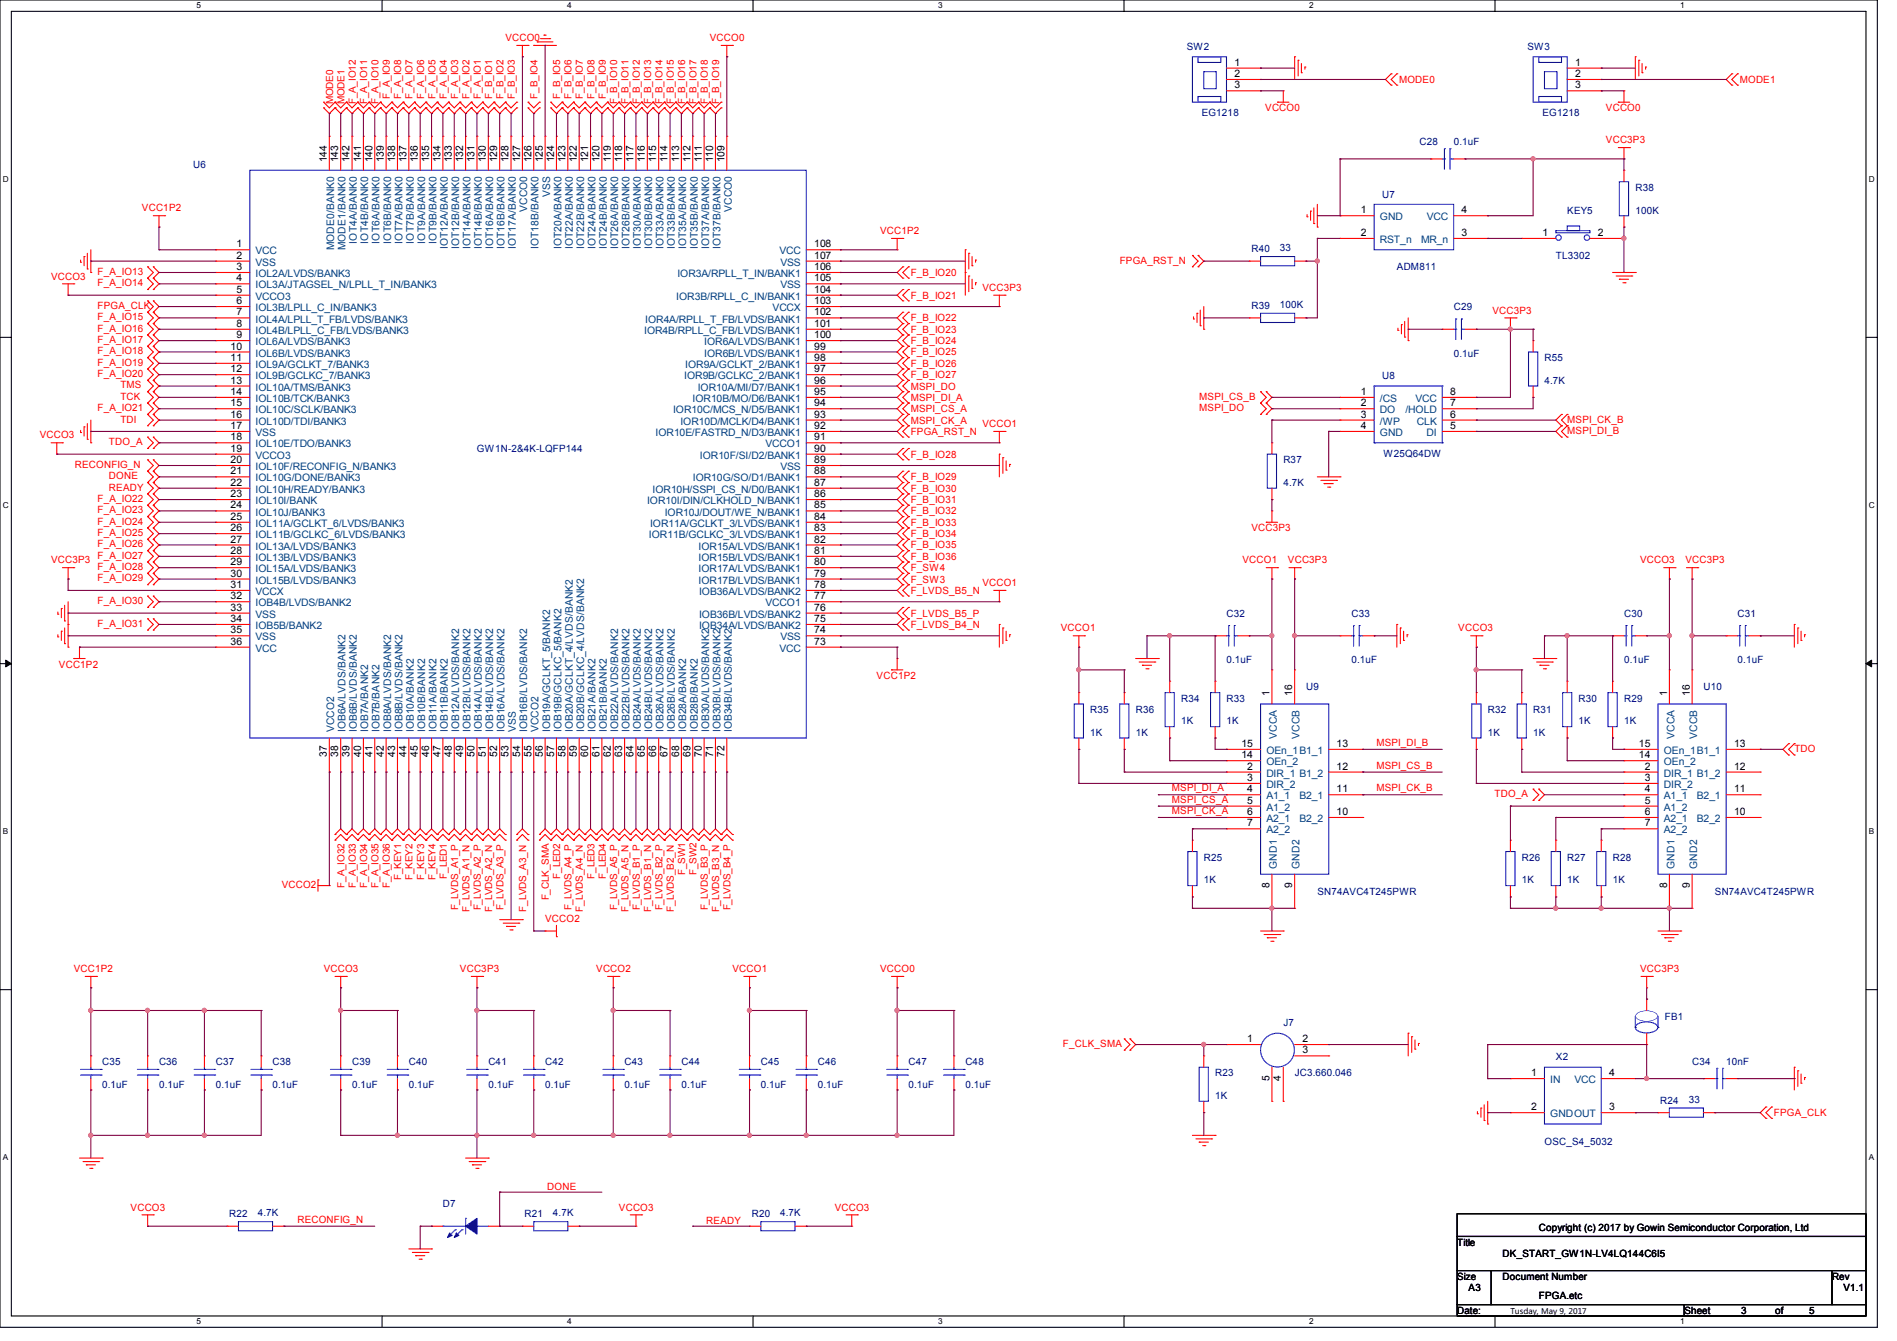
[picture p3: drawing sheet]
<svg xmlns="http://www.w3.org/2000/svg" width="297mm" height="210mm" viewBox="0 0 297 210" stroke-linecap="round" stroke-linejoin="round" font-family="sans-serif">
<defs><g id="words">
<g font-size="1.6" fill="#f00">
<text x="79.1" y="6.4">VCCO0</text>
<text x="111.1" y="6.4">VCCO0</text>
<text x="198.1" y="17.4">VCCO0</text>
<text x="219" y="13">MODE0</text>
<text x="251.4" y="17.4">VCCO0</text>
<text x="272.4" y="13">MODE1</text>
<text x="251.4" y="22.4">VCC3P3</text>
<text x="22.2" y="33.1">VCC1P2</text>
<text x="137.8" y="36.7">VCC1P2</text>
<text x="175.3" y="41.3">FPGA_RST_N</text>
<text x="8" y="43.8">VCCO3</text>
<text x="15.3" y="43.1">F_A_IO13</text>
<text x="15.3" y="44.8">F_A_IO14</text>
<text x="142.6" y="43.2">F_B_IO20</text>
<text x="142.6" y="46.8">F_B_IO21</text>
<text x="153.8" y="45.6">VCC3P3</text>
<text x="15.3" y="48.4">FPGA_CLK</text>
<text x="15.3" y="50.2">F_A_IO15</text>
<text x="15.3" y="51.9">F_A_IO16</text>
<text x="15.3" y="53.7">F_A_IO17</text>
<text x="142.6" y="50.3">F_B_IO22</text>
<text x="142.6" y="52.1">F_B_IO23</text>
<text x="142.6" y="53.9">F_B_IO24</text>
<text x="233.7" y="49.1">VCC3P3</text>
<text x="15.3" y="55.5">F_A_IO18</text>
<text x="15.3" y="57.3">F_A_IO19</text>
<text x="15.3" y="59.1">F_A_IO20</text>
<text x="142.6" y="55.7">F_B_IO25</text>
<text x="142.6" y="57.4">F_B_IO26</text>
<text x="142.6" y="59.2">F_B_IO27</text>
<text x="15.3" y="64.4">F_A_IO21</text>
<text x="18.8" y="60.8">TMS</text>
<text x="18.8" y="62.6">TCK</text>
<text x="142.6" y="64.6">MSPI_CS_A</text>
<text x="142.6" y="62.8">MSPI_DI_A</text>
<text x="142.6" y="61">MSPI_DO</text>
<text x="187.8" y="64.4">MSPI_DO</text>
<text x="187.8" y="62.6">MSPI_CS_B</text>
<text x="6.2" y="68.7">VCCO3</text>
<text x="17.1" y="69.7">TDO_A</text>
<text x="18.8" y="66.2">TDI</text>
<text x="142.6" y="68.1">FPGA_RST_N</text>
<text x="142.6" y="66.3">MSPI_CK_A</text>
<text x="142.6" y="71.7">F_B_IO28</text>
<text x="153.8" y="66.9">VCCO1</text>
<text x="245.4" y="66.2">MSPI_CK_B</text>
<text x="245.4" y="67.9">MSPI_DI_B</text>
<text x="11.7" y="73.3">RECONFIG_N</text>
<text x="17.1" y="75.1">DONE</text>
<text x="17.1" y="76.8">READY</text>
<text x="142.6" y="75.2">F_B_IO29</text>
<text x="142.6" y="77">F_B_IO30</text>
<text x="15.3" y="78.6">F_A_IO22</text>
<text x="15.3" y="80.4">F_A_IO23</text>
<text x="15.3" y="82.2">F_A_IO24</text>
<text x="15.3" y="83.9">F_A_IO25</text>
<text x="142.6" y="78.8">F_B_IO31</text>
<text x="142.6" y="80.6">F_B_IO32</text>
<text x="142.6" y="82.3">F_B_IO33</text>
<text x="195.9" y="83.2">VCC3P3</text>
<text x="8" y="88.2">VCC3P3</text>
<text x="15.3" y="85.7">F_A_IO26</text>
<text x="15.3" y="87.5">F_A_IO27</text>
<text x="15.3" y="89.3">F_A_IO28</text>
<text x="142.6" y="84.1">F_B_IO34</text>
<text x="142.6" y="85.9">F_B_IO35</text>
<text x="142.6" y="87.7">F_B_IO36</text>
<text x="142.6" y="89.5">F_SW4</text>
<text x="194.5" y="88.2">VCCO1</text>
<text x="201.6" y="88.2">VCC3P3</text>
<text x="256.8" y="88.2">VCCO3</text>
<text x="263.9" y="88.2">VCC3P3</text>
<text x="15.3" y="91.1">F_A_IO29</text>
<text x="15.3" y="94.6">F_A_IO30</text>
<text x="142.6" y="91.2">F_SW3</text>
<text x="142.6" y="93">F_LVDS_B5_N</text>
<text x="153.8" y="91.8">VCCO1</text>
<text x="15.3" y="98.2">F_A_IO31</text>
<text x="142.6" y="96.6">F_LVDS_B5_P</text>
<text x="142.6" y="98.3">F_LVDS_B4_N</text>
<text x="166.1" y="98.9">VCCO1</text>
<text x="228.3" y="98.9">VCCO3</text>
<text x="9.2" y="104.6">VCC1P2</text>
<text x="137.3" y="106.3">VCC1P2</text>
<text x="215.5" y="116.8">MSPI_DI_B</text>
<text x="280.9" y="117.7">TDO</text>
<text x="183.5" y="123.9">MSPI_DI_A</text>
<text x="183.5" y="125.7">MSPI_CS_A</text>
<text x="215.5" y="120.4">MSPI_CS_B</text>
<text x="215.5" y="123.9">MSPI_CK_B</text>
<text x="234" y="124.8">TDO_A</text>
<text x="183.5" y="127.5">MSPI_CK_A</text>
<text x="44.1" y="139.1">VCCO2</text>
<text x="85.3" y="144.4">VCCO2</text>
<text x="11.6" y="152.2">VCC1P2</text>
<text x="50.7" y="152.2">VCCO3</text>
<text x="72" y="152.2">VCC3P3</text>
<text x="93.4" y="152.2">VCCO2</text>
<text x="114.7" y="152.2">VCCO1</text>
<text x="137.8" y="152.2">VCCO0</text>
<text x="256.8" y="152.2">VCC3P3</text>
<text x="166.4" y="164">F_CLK_SMA</text>
<text x="277.7" y="174.8">FPGA_CLK</text>
<text x="20.4" y="189.6">VCCO3</text>
<text x="46.6" y="191.5">RECONFIG_N</text>
<text x="85.7" y="186.4">DONE</text>
<text x="96.9" y="189.6">VCCO3</text>
<text x="110.6" y="191.7">READY</text>
<text x="130.7" y="189.6">VCCO3</text>
</g>
<g font-size="1.6" fill="#000080">
<text x="185.8" y="7.8">SW2</text>
<text x="239.2" y="7.8">SW3</text>
<text x="188.1" y="18.2">EG1218</text>
<text x="222.3" y="22.8">C28</text>
<text x="227.6" y="22.8">0.1uF</text>
<text x="241.5" y="18.2">EG1218</text>
<text x="30.2" y="26.3">U6</text>
<text x="256" y="29.9">R38</text>
<text x="216.4" y="30.9">U7</text>
<text x="245.4" y="33.4">KEY5</text>
<text x="256" y="33.4">100K</text>
<text x="195.9" y="39.5">R40</text>
<text x="200.4" y="39.3">33</text>
<text x="243.6" y="40.6">TL3302</text>
<text x="218.7" y="42.3">ADM811</text>
<text x="195.9" y="48.4">R39</text>
<text x="200.4" y="48.2">100K</text>
<text x="227.6" y="48.6">C29</text>
<text x="216.4" y="59.4">U8</text>
<text x="227.6" y="55.8">0.1uF</text>
<text x="241.8" y="56.6">R55</text>
<text x="241.8" y="60.1">4.7K</text>
<text x="74.7" y="70.8">GW1N-2&amp;4K-LQFP144</text>
<text x="216.6" y="71.5">W25Q64DW</text>
<text x="200.9" y="72.6">R37</text>
<text x="200.9" y="76.1">4.7K</text>
<text x="192" y="96.6">C32</text>
<text x="211.6" y="96.6">C33</text>
<text x="254.3" y="96.6">C30</text>
<text x="272.1" y="96.6">C31</text>
<text x="192" y="103.8">0.1uF</text>
<text x="211.6" y="103.8">0.1uF</text>
<text x="254.3" y="103.8">0.1uF</text>
<text x="272.1" y="103.8">0.1uF</text>
<text x="170.7" y="111.7">R35</text>
<text x="177.8" y="111.7">R36</text>
<text x="184.9" y="109.9">R34</text>
<text x="184.9" y="113.5">1K</text>
<text x="192" y="109.9">R33</text>
<text x="192" y="113.5">1K</text>
<text x="204.5" y="108.1">U9</text>
<text x="232.9" y="111.7">R32</text>
<text x="240" y="111.7">R31</text>
<text x="247.2" y="109.9">R30</text>
<text x="247.2" y="113.5">1K</text>
<text x="254.3" y="109.9">R29</text>
<text x="254.3" y="113.5">1K</text>
<text x="266.7" y="108.1">U10</text>
<text x="170.7" y="115.2">1K</text>
<text x="177.8" y="115.2">1K</text>
<text x="232.9" y="115.2">1K</text>
<text x="240" y="115.2">1K</text>
<text x="188.5" y="134.8">R25</text>
<text x="238.3" y="134.8">R26</text>
<text x="245.4" y="134.8">R27</text>
<text x="252.5" y="134.8">R28</text>
<text x="188.5" y="138.3">1K</text>
<text x="206.3" y="140.1">SN74AVC4T245PWR</text>
<text x="238.3" y="138.3">1K</text>
<text x="245.4" y="138.3">1K</text>
<text x="252.5" y="138.3">1K</text>
<text x="268.5" y="140.1">SN74AVC4T245PWR</text>
<text x="200.9" y="160.7">J7</text>
<text x="260.7" y="159.7">FB1</text>
<text x="16" y="166.8">C35</text>
<text x="24.9" y="166.8">C36</text>
<text x="33.8" y="166.8">C37</text>
<text x="42.7" y="166.8">C38</text>
<text x="55.1" y="166.8">C39</text>
<text x="64" y="166.8">C40</text>
<text x="76.5" y="166.8">C41</text>
<text x="85.3" y="166.8">C42</text>
<text x="97.8" y="166.8">C43</text>
<text x="106.7" y="166.8">C44</text>
<text x="119.1" y="166.8">C45</text>
<text x="128" y="166.8">C46</text>
<text x="142.2" y="166.8">C47</text>
<text x="151.1" y="166.8">C48</text>
<text x="243.6" y="166.1">X2</text>
<text x="264.9" y="166.8">C34</text>
<text x="270.3" y="166.8">10nF</text>
<text x="16" y="170.3">0.1uF</text>
<text x="24.9" y="170.3">0.1uF</text>
<text x="33.8" y="170.3">0.1uF</text>
<text x="42.7" y="170.3">0.1uF</text>
<text x="55.1" y="170.3">0.1uF</text>
<text x="64" y="170.3">0.1uF</text>
<text x="76.5" y="170.3">0.1uF</text>
<text x="85.3" y="170.3">0.1uF</text>
<text x="97.8" y="170.3">0.1uF</text>
<text x="106.7" y="170.3">0.1uF</text>
<text x="119.1" y="170.3">0.1uF</text>
<text x="128" y="170.3">0.1uF</text>
<text x="142.2" y="170.3">0.1uF</text>
<text x="151.1" y="170.3">0.1uF</text>
<text x="190.3" y="168.6">R23</text>
<text x="190.3" y="172.1">1K</text>
<text x="202.7" y="168.6">JC3.660.046</text>
<text x="259.9" y="172.8">R24</text>
<text x="264.4" y="172.7">33</text>
<text x="241.8" y="179.2">OSC_S4_5032</text>
<text x="35.9" y="190.6">R22</text>
<text x="40.3" y="190.5">4.7K</text>
<text x="69.3" y="189">D7</text>
<text x="82.1" y="190.6">R21</text>
<text x="86.6" y="190.5">4.7K</text>
<text x="117.7" y="190.6">R20</text>
<text x="122.1" y="190.5">4.7K</text>
</g>
<g font-size="1.6">
<text x="193.3" y="10.3">1</text>
<text x="246.6" y="10.3">1</text>
<text x="193.3" y="12.1">2</text>
<text x="193.3" y="13.8">3</text>
<text x="246.6" y="12.1">2</text>
<text x="246.6" y="13.8">3</text>
<text x="51.2" y="25.4" transform="rotate(-90 51.2 25.4)">144</text>
<text x="53" y="25.4" transform="rotate(-90 53 25.4)">143</text>
<text x="54.7" y="25.4" transform="rotate(-90 54.7 25.4)">142</text>
<text x="56.5" y="25.4" transform="rotate(-90 56.5 25.4)">141</text>
<text x="58.3" y="25.4" transform="rotate(-90 58.3 25.4)">140</text>
<text x="60.1" y="25.4" transform="rotate(-90 60.1 25.4)">139</text>
<text x="61.9" y="25.4" transform="rotate(-90 61.9 25.4)">138</text>
<text x="63.6" y="25.4" transform="rotate(-90 63.6 25.4)">137</text>
<text x="65.4" y="25.4" transform="rotate(-90 65.4 25.4)">136</text>
<text x="67.2" y="25.4" transform="rotate(-90 67.2 25.4)">135</text>
<text x="69" y="25.4" transform="rotate(-90 69 25.4)">134</text>
<text x="70.7" y="25.4" transform="rotate(-90 70.7 25.4)">133</text>
<text x="72.5" y="25.4" transform="rotate(-90 72.5 25.4)">132</text>
<text x="74.3" y="25.4" transform="rotate(-90 74.3 25.4)">131</text>
<text x="76.1" y="25.4" transform="rotate(-90 76.1 25.4)">130</text>
<text x="77.9" y="25.4" transform="rotate(-90 77.9 25.4)">129</text>
<text x="79.6" y="25.4" transform="rotate(-90 79.6 25.4)">128</text>
<text x="81.4" y="25.4" transform="rotate(-90 81.4 25.4)">127</text>
<text x="83.2" y="25.4" transform="rotate(-90 83.2 25.4)">126</text>
<text x="85" y="25.4" transform="rotate(-90 85 25.4)">125</text>
<text x="86.7" y="25.4" transform="rotate(-90 86.7 25.4)">124</text>
<text x="88.5" y="25.4" transform="rotate(-90 88.5 25.4)">123</text>
<text x="90.3" y="25.4" transform="rotate(-90 90.3 25.4)">122</text>
<text x="92.1" y="25.4" transform="rotate(-90 92.1 25.4)">121</text>
<text x="93.9" y="25.4" transform="rotate(-90 93.9 25.4)">120</text>
<text x="95.6" y="25.4" transform="rotate(-90 95.6 25.4)">119</text>
<text x="97.4" y="25.4" transform="rotate(-90 97.4 25.4)">118</text>
<text x="99.2" y="25.4" transform="rotate(-90 99.2 25.4)">117</text>
<text x="101" y="25.4" transform="rotate(-90 101 25.4)">116</text>
<text x="102.8" y="25.4" transform="rotate(-90 102.8 25.4)">115</text>
<text x="104.5" y="25.4" transform="rotate(-90 104.5 25.4)">114</text>
<text x="106.3" y="25.4" transform="rotate(-90 106.3 25.4)">113</text>
<text x="108.1" y="25.4" transform="rotate(-90 108.1 25.4)">112</text>
<text x="109.9" y="25.4" transform="rotate(-90 109.9 25.4)">111</text>
<text x="111.6" y="25.4" transform="rotate(-90 111.6 25.4)">110</text>
<text x="113.4" y="25.4" transform="rotate(-90 113.4 25.4)">109</text>
<text x="213" y="33.4">1</text>
<text x="228.8" y="33.4">4</text>
<text x="37" y="38.7">1</text>
<text x="37" y="40.5">2</text>
<text x="127.5" y="38.7">108</text>
<text x="127.5" y="40.5">107</text>
<text x="213" y="37">2</text>
<text x="228.8" y="37">3</text>
<text x="241.5" y="37">1</text>
<text x="250.2" y="37">2</text>
<text x="37" y="42.3">3</text>
<text x="37" y="44.1">4</text>
<text x="37" y="45.8">5</text>
<text x="37" y="47.6">6</text>
<text x="127.5" y="42.3">106</text>
<text x="127.5" y="44.1">105</text>
<text x="127.5" y="45.8">104</text>
<text x="127.5" y="47.6">103</text>
<text x="37" y="49.4">7</text>
<text x="37" y="51.2">8</text>
<text x="37" y="53">9</text>
<text x="127.5" y="49.4">102</text>
<text x="127.5" y="51.2">101</text>
<text x="127.5" y="53">100</text>
<text x="36.1" y="54.7">10</text>
<text x="36.1" y="56.5">11</text>
<text x="36.1" y="58.3">12</text>
<text x="127.5" y="54.7">99</text>
<text x="127.5" y="56.5">98</text>
<text x="127.5" y="58.3">97</text>
<text x="36.1" y="60.1">13</text>
<text x="36.1" y="61.8">14</text>
<text x="36.1" y="63.6">15</text>
<text x="36.1" y="65.4">16</text>
<text x="127.5" y="60.1">96</text>
<text x="127.5" y="61.8">95</text>
<text x="127.5" y="63.6">94</text>
<text x="127.5" y="65.4">93</text>
<text x="213" y="61.8">1</text>
<text x="213" y="63.6">2</text>
<text x="213" y="65.4">3</text>
<text x="227.1" y="65.4">6</text>
<text x="227.1" y="63.6">7</text>
<text x="227.1" y="61.8">8</text>
<text x="36.1" y="67.2">17</text>
<text x="36.1" y="69">18</text>
<text x="36.1" y="70.7">19</text>
<text x="127.5" y="67.2">92</text>
<text x="127.5" y="69">91</text>
<text x="127.5" y="70.7">90</text>
<text x="213" y="67.2">4</text>
<text x="227.1" y="67.2">5</text>
<text x="36.1" y="72.5">20</text>
<text x="36.1" y="74.3">21</text>
<text x="36.1" y="76.1">22</text>
<text x="36.1" y="77.9">23</text>
<text x="127.5" y="72.5">89</text>
<text x="127.5" y="74.3">88</text>
<text x="127.5" y="76.1">87</text>
<text x="127.5" y="77.9">86</text>
<text x="36.1" y="79.6">24</text>
<text x="36.1" y="81.4">25</text>
<text x="36.1" y="83.2">26</text>
<text x="127.5" y="79.6">85</text>
<text x="127.5" y="81.4">84</text>
<text x="127.5" y="83.2">83</text>
<text x="36.1" y="85">27</text>
<text x="36.1" y="86.7">28</text>
<text x="36.1" y="88.5">29</text>
<text x="127.5" y="85">82</text>
<text x="127.5" y="86.7">81</text>
<text x="127.5" y="88.5">80</text>
<text x="36.1" y="90.3">30</text>
<text x="36.1" y="92.1">31</text>
<text x="36.1" y="93.9">32</text>
<text x="36.1" y="95.6">33</text>
<text x="127.5" y="90.3">79</text>
<text x="127.5" y="92.1">78</text>
<text x="127.5" y="93.9">77</text>
<text x="127.5" y="95.6">76</text>
<text x="36.1" y="97.4">34</text>
<text x="36.1" y="99.2">35</text>
<text x="36.1" y="101">36</text>
<text x="127.5" y="97.4">75</text>
<text x="127.5" y="99.2">74</text>
<text x="127.5" y="101">73</text>
<text x="198.8" y="109" transform="rotate(-90 198.8 109)">1</text>
<text x="202.3" y="109" transform="rotate(-90 202.3 109)">16</text>
<text x="261" y="109" transform="rotate(-90 261 109)">1</text>
<text x="264.6" y="109" transform="rotate(-90 264.6 109)">16</text>
<text x="51.2" y="118.6" transform="rotate(-90 51.2 118.6)">37</text>
<text x="53" y="118.6" transform="rotate(-90 53 118.6)">38</text>
<text x="54.7" y="118.6" transform="rotate(-90 54.7 118.6)">39</text>
<text x="56.5" y="118.6" transform="rotate(-90 56.5 118.6)">40</text>
<text x="58.3" y="118.6" transform="rotate(-90 58.3 118.6)">41</text>
<text x="60.1" y="118.6" transform="rotate(-90 60.1 118.6)">42</text>
<text x="61.9" y="118.6" transform="rotate(-90 61.9 118.6)">43</text>
<text x="63.6" y="118.6" transform="rotate(-90 63.6 118.6)">44</text>
<text x="65.4" y="118.6" transform="rotate(-90 65.4 118.6)">45</text>
<text x="67.2" y="118.6" transform="rotate(-90 67.2 118.6)">46</text>
<text x="69" y="118.6" transform="rotate(-90 69 118.6)">47</text>
<text x="70.7" y="118.6" transform="rotate(-90 70.7 118.6)">48</text>
<text x="72.5" y="118.6" transform="rotate(-90 72.5 118.6)">49</text>
<text x="74.3" y="118.6" transform="rotate(-90 74.3 118.6)">50</text>
<text x="76.1" y="118.6" transform="rotate(-90 76.1 118.6)">51</text>
<text x="77.9" y="118.6" transform="rotate(-90 77.9 118.6)">52</text>
<text x="79.6" y="118.6" transform="rotate(-90 79.6 118.6)">53</text>
<text x="81.4" y="118.6" transform="rotate(-90 81.4 118.6)">54</text>
<text x="83.2" y="118.6" transform="rotate(-90 83.2 118.6)">55</text>
<text x="85" y="118.6" transform="rotate(-90 85 118.6)">56</text>
<text x="86.7" y="118.6" transform="rotate(-90 86.7 118.6)">57</text>
<text x="88.5" y="118.6" transform="rotate(-90 88.5 118.6)">58</text>
<text x="90.3" y="118.6" transform="rotate(-90 90.3 118.6)">59</text>
<text x="92.1" y="118.6" transform="rotate(-90 92.1 118.6)">60</text>
<text x="93.9" y="118.6" transform="rotate(-90 93.9 118.6)">61</text>
<text x="95.6" y="118.6" transform="rotate(-90 95.6 118.6)">62</text>
<text x="97.4" y="118.6" transform="rotate(-90 97.4 118.6)">63</text>
<text x="99.2" y="118.6" transform="rotate(-90 99.2 118.6)">64</text>
<text x="101" y="118.6" transform="rotate(-90 101 118.6)">65</text>
<text x="102.8" y="118.6" transform="rotate(-90 102.8 118.6)">66</text>
<text x="104.5" y="118.6" transform="rotate(-90 104.5 118.6)">67</text>
<text x="106.3" y="118.6" transform="rotate(-90 106.3 118.6)">68</text>
<text x="108.1" y="118.6" transform="rotate(-90 108.1 118.6)">69</text>
<text x="109.9" y="118.6" transform="rotate(-90 109.9 118.6)">70</text>
<text x="111.6" y="118.6" transform="rotate(-90 111.6 118.6)">71</text>
<text x="113.4" y="118.6" transform="rotate(-90 113.4 118.6)">72</text>
<text x="194.4" y="117">15</text>
<text x="194.4" y="118.7">14</text>
<text x="209.3" y="117">13</text>
<text x="256.6" y="117">15</text>
<text x="256.6" y="118.7">14</text>
<text x="271.5" y="117">13</text>
<text x="195.3" y="120.5">2</text>
<text x="195.3" y="122.3">3</text>
<text x="195.3" y="124.1">4</text>
<text x="195.3" y="125.9">5</text>
<text x="209.3" y="124.1">11</text>
<text x="209.3" y="120.5">12</text>
<text x="257.5" y="120.5">2</text>
<text x="257.5" y="122.3">3</text>
<text x="257.5" y="124.1">4</text>
<text x="257.5" y="125.9">5</text>
<text x="271.5" y="124.1">11</text>
<text x="271.5" y="120.5">12</text>
<text x="195.3" y="127.6">6</text>
<text x="195.3" y="129.4">7</text>
<text x="209.3" y="127.6">10</text>
<text x="257.5" y="127.6">6</text>
<text x="257.5" y="129.4">7</text>
<text x="271.5" y="127.6">10</text>
<text x="198.8" y="139" transform="rotate(-90 198.8 139)">8</text>
<text x="202.3" y="139" transform="rotate(-90 202.3 139)">9</text>
<text x="261" y="139" transform="rotate(-90 261 139)">8</text>
<text x="264.6" y="139" transform="rotate(-90 264.6 139)">9</text>
<text x="195.3" y="163.2">1</text>
<text x="203.9" y="163.2">2</text>
<text x="203.9" y="165">3</text>
<text x="198.8" y="169.2" transform="rotate(-90 198.8 169.2)">5</text>
<text x="200.6" y="169.2" transform="rotate(-90 200.6 169.2)">4</text>
<text x="239.7" y="168.5">1</text>
<text x="239.7" y="173.9">2</text>
<text x="251.9" y="173.9">3</text>
<text x="251.9" y="168.5">4</text>
<text x="228.1" y="195.1">Title</text>
<text x="235.3" y="196.9">DK_START_GW1N-LV4LQ144C6I5</text>
<text x="240.9" y="192.7">Copyright (c) 2017 by Gowin Semiconductor Corporation, Ltd</text>
<text x="228.1" y="200.4">Size</text>
<text x="229.9" y="202.2">A3</text>
<text x="235.3" y="200.4">Document Number</text>
<text x="240.9" y="203.4">FPGA.etc</text>
<text x="286.8" y="200.4">Rev</text>
<text x="288.6" y="202.2">V1.1</text>
<text x="228.1" y="205.7">Date:</text>
<text x="263.7" y="205.7">Sheet</text>
<text x="272.6" y="205.7">3</text>
<text x="277.9" y="205.7">of</text>
<text x="283.3" y="205.7">5</text>
</g>
<g font-size="1.6" fill="#004080">
<text x="82.6" y="33.2" transform="rotate(-90 82.6 33.2)">VCCO0</text>
<text x="86.1" y="30.9" transform="rotate(-90 86.1 30.9)">VSS</text>
<text x="114.6" y="33.2" transform="rotate(-90 114.6 33.2)">VCCO0</text>
<text x="216" y="34.5">GND</text>
<text x="223.4" y="34.5">VCC</text>
<text x="40" y="39.8">VCC</text>
<text x="40" y="41.6">VSS</text>
<text x="52.3" y="39.2" transform="rotate(-90 52.3 39.2)">MODE0/BANK0</text>
<text x="54.1" y="39.2" transform="rotate(-90 54.1 39.2)">MODE1/BANK0</text>
<text x="55.9" y="38.1" transform="rotate(-90 55.9 38.1)">IOT4A/BANK0</text>
<text x="57.7" y="38.1" transform="rotate(-90 57.7 38.1)">IOT4B/BANK0</text>
<text x="59.4" y="38.1" transform="rotate(-90 59.4 38.1)">IOT6A/BANK0</text>
<text x="61.2" y="38.1" transform="rotate(-90 61.2 38.1)">IOT6B/BANK0</text>
<text x="63" y="38.1" transform="rotate(-90 63 38.1)">IOT7A/BANK0</text>
<text x="64.8" y="38.1" transform="rotate(-90 64.8 38.1)">IOT7B/BANK0</text>
<text x="66.6" y="38.1" transform="rotate(-90 66.6 38.1)">IOT9A/BANK0</text>
<text x="68.3" y="38.1" transform="rotate(-90 68.3 38.1)">IOT9B/BANK0</text>
<text x="70.1" y="39" transform="rotate(-90 70.1 39)">IOT12A/BANK0</text>
<text x="71.9" y="39" transform="rotate(-90 71.9 39)">IOT12B/BANK0</text>
<text x="73.7" y="39" transform="rotate(-90 73.7 39)">IOT14A/BANK0</text>
<text x="75.4" y="39" transform="rotate(-90 75.4 39)">IOT14B/BANK0</text>
<text x="77.2" y="39" transform="rotate(-90 77.2 39)">IOT16A/BANK0</text>
<text x="79" y="39" transform="rotate(-90 79 39)">IOT16B/BANK0</text>
<text x="80.8" y="39" transform="rotate(-90 80.8 39)">IOT17A/BANK0</text>
<text x="84.3" y="39" transform="rotate(-90 84.3 39)">IOT18B/BANK0</text>
<text x="87.9" y="39" transform="rotate(-90 87.9 39)">IOT20A/BANK0</text>
<text x="89.7" y="39" transform="rotate(-90 89.7 39)">IOT22A/BANK0</text>
<text x="91.4" y="39" transform="rotate(-90 91.4 39)">IOT22B/BANK0</text>
<text x="93.2" y="39" transform="rotate(-90 93.2 39)">IOT24A/BANK0</text>
<text x="95" y="39" transform="rotate(-90 95 39)">IOT24B/BANK0</text>
<text x="96.8" y="39" transform="rotate(-90 96.8 39)">IOT26A/BANK0</text>
<text x="98.6" y="39" transform="rotate(-90 98.6 39)">IOT26B/BANK0</text>
<text x="100.3" y="39" transform="rotate(-90 100.3 39)">IOT30A/BANK0</text>
<text x="102.1" y="39" transform="rotate(-90 102.1 39)">IOT30B/BANK0</text>
<text x="103.9" y="39" transform="rotate(-90 103.9 39)">IOT33A/BANK0</text>
<text x="105.7" y="39" transform="rotate(-90 105.7 39)">IOT33B/BANK0</text>
<text x="107.5" y="39" transform="rotate(-90 107.5 39)">IOT35A/BANK0</text>
<text x="109.2" y="39" transform="rotate(-90 109.2 39)">IOT35B/BANK0</text>
<text x="111" y="39" transform="rotate(-90 111 39)">IOT37A/BANK0</text>
<text x="112.8" y="39" transform="rotate(-90 112.8 39)">IOT37B/BANK0</text>
<text x="122" y="39.8">VCC</text>
<text x="122.2" y="41.6">VSS</text>
<text x="216" y="38.1">RST_n</text>
<text x="222.5" y="38.1">MR_n</text>
<text x="40" y="43.4">IOL2A/LVDS/BANK3</text>
<text x="40" y="45.2">IOL3A/JTAGSEL_N/LPLL_T_IN/BANK3</text>
<text x="40" y="46.9">VCCO3</text>
<text x="105.9" y="46.9">IOR3B/RPLL_C_IN/BANK1</text>
<text x="106.1" y="43.4">IOR3A/RPLL_T_IN/BANK1</text>
<text x="122.2" y="45.2">VSS</text>
<text x="40" y="48.7">IOL3B/LPLL_C_IN/BANK3</text>
<text x="40" y="50.5">IOL4A/LPLL_T_FB/LVDS/BANK3</text>
<text x="40" y="52.3">IOL4B/LPLL_C_FB/LVDS/BANK3</text>
<text x="100.8" y="52.3">IOR4B/RPLL_C_FB/LVDS/BANK1</text>
<text x="101" y="50.5">IOR4A/RPLL_T_FB/LVDS/BANK1</text>
<text x="121" y="48.7">VCCX</text>
<text x="40" y="54.1">IOL6A/LVDS/BANK3</text>
<text x="40" y="55.8">IOL6B/LVDS/BANK3</text>
<text x="40" y="57.6">IOL9A/GCLKT_7/BANK3</text>
<text x="40" y="59.4">IOL9B/GCLKC_7/BANK3</text>
<text x="107.1" y="59.4">IOR9B/GCLKC_2/BANK1</text>
<text x="107.3" y="57.6">IOR9A/GCLKT_2/BANK1</text>
<text x="110.2" y="54.1">IOR6A/LVDS/BANK1</text>
<text x="110.2" y="55.8">IOR6B/LVDS/BANK1</text>
<text x="40" y="61.2">IOL10A/TMS/BANK3</text>
<text x="40" y="63">IOL10B/TCK/BANK3</text>
<text x="40" y="64.7">IOL10C/SCLK/BANK3</text>
<text x="105.4" y="64.7">IOR10C/MCS_N/D5/BANK1</text>
<text x="108.4" y="63">IOR10B/MO/D6/BANK1</text>
<text x="109.2" y="61.2">IOR10A/MI/D7/BANK1</text>
<text x="216" y="63">/CS</text>
<text x="216" y="64.7">DO</text>
<text x="220" y="64.7">/HOLD</text>
<text x="221.6" y="63">VCC</text>
<text x="40" y="66.5">IOL10D/TDI/BANK3</text>
<text x="40" y="68.3">VSS</text>
<text x="40" y="70.1">IOL10E/TDO/BANK3</text>
<text x="40" y="71.8">VCCO3</text>
<text x="102.6" y="68.3">IOR10E/FASTRD_N/D3/BANK1</text>
<text x="106.5" y="66.5">IOR10D/MCLK/D4/BANK1</text>
<text x="109.6" y="71.8">IOR10F/SI/D2/BANK1</text>
<text x="119.9" y="70.1">VCCO1</text>
<text x="216" y="66.5">/WP</text>
<text x="216" y="68.3">GND</text>
<text x="221.8" y="66.5">CLK</text>
<text x="223.3" y="68.3">DI</text>
<text x="40" y="73.6">IOL10F/RECONFIG_N/BANK3</text>
<text x="40" y="75.4">IOL10G/DONE/BANK3</text>
<text x="40" y="77.2">IOL10H/READY/BANK3</text>
<text x="102.2" y="77.2">IOR10H/SSPI_CS_N/D0/BANK1</text>
<text x="108.5" y="75.4">IOR10G/SO/D1/BANK1</text>
<text x="122.2" y="73.6">VSS</text>
<text x="40" y="79">IOL10I/BANK</text>
<text x="40" y="80.7">IOL10J/BANK3</text>
<text x="40" y="82.5">IOL11A/GCLKT_6/LVDS/BANK3</text>
<text x="101.3" y="79">IOR10I/DIN/CLKHOLD_N/BANK1</text>
<text x="101.8" y="82.5">IOR11A/GCLKT_3/LVDS/BANK1</text>
<text x="104.1" y="80.7">IOR10J/DOUT/WE_N/BANK1</text>
<text x="40" y="84.3">IOL11B/GCLKC_6/LVDS/BANK3</text>
<text x="40" y="86.1">IOL13A/LVDS/BANK3</text>
<text x="40" y="87.8">IOL13B/LVDS/BANK3</text>
<text x="40" y="89.6">IOL15A/LVDS/BANK3</text>
<text x="101.6" y="84.3">IOR11B/GCLKC_3/LVDS/BANK1</text>
<text x="109.4" y="86.1">IOR15A/LVDS/BANK1</text>
<text x="109.4" y="87.8">IOR15B/LVDS/BANK1</text>
<text x="109.4" y="89.6">IOR17A/LVDS/BANK1</text>
<text x="40" y="91.4">IOL15B/LVDS/BANK3</text>
<text x="40" y="93.2">VCCX</text>
<text x="40" y="95">IOB4B/LVDS/BANK2</text>
<text x="109.4" y="91.4">IOR17B/LVDS/BANK1</text>
<text x="109.4" y="93.2">IOB36A/LVDS/BANK2</text>
<text x="119.9" y="95">VCCO1</text>
<text x="40" y="96.7">VSS</text>
<text x="40" y="98.5">IOB5B/BANK2</text>
<text x="40" y="100.3">VSS</text>
<text x="109.4" y="96.7">IOB36B/LVDS/BANK2</text>
<text x="109.4" y="98.5">IOB34A/LVDS/BANK2</text>
<text x="122.2" y="100.3">VSS</text>
<text x="40" y="102.1">VCC</text>
<text x="122" y="102.1">VCC</text>
<text x="52.3" y="114.7" transform="rotate(-90 52.3 114.7)">VCCO2</text>
<text x="54.1" y="114.7" transform="rotate(-90 54.1 114.7)">IOB6A/LVDS/BANK2</text>
<text x="55.9" y="114.7" transform="rotate(-90 55.9 114.7)">IOB6B/LVDS/BANK2</text>
<text x="57.7" y="114.7" transform="rotate(-90 57.7 114.7)">IOB7A/BANK2</text>
<text x="59.4" y="114.7" transform="rotate(-90 59.4 114.7)">IOB7B/BANK2</text>
<text x="61.2" y="114.7" transform="rotate(-90 61.2 114.7)">IOB8A/LVDS/BANK2</text>
<text x="63" y="114.7" transform="rotate(-90 63 114.7)">IOB8B/LVDS/BANK2</text>
<text x="64.8" y="114.7" transform="rotate(-90 64.8 114.7)">IOB10A/BANK2</text>
<text x="66.6" y="114.7" transform="rotate(-90 66.6 114.7)">IOB10B/BANK2</text>
<text x="68.3" y="114.7" transform="rotate(-90 68.3 114.7)">IOB11A/BANK2</text>
<text x="70.1" y="114.7" transform="rotate(-90 70.1 114.7)">IOB11B/BANK2</text>
<text x="71.9" y="114.7" transform="rotate(-90 71.9 114.7)">IOB12A/LVDS/BANK2</text>
<text x="73.7" y="114.7" transform="rotate(-90 73.7 114.7)">IOB12B/LVDS/BANK2</text>
<text x="75.4" y="114.7" transform="rotate(-90 75.4 114.7)">IOB14A/LVDS/BANK2</text>
<text x="77.2" y="114.7" transform="rotate(-90 77.2 114.7)">IOB14B/LVDS/BANK2</text>
<text x="79" y="114.7" transform="rotate(-90 79 114.7)">IOB16A/LVDS/BANK2</text>
<text x="80.8" y="114.7" transform="rotate(-90 80.8 114.7)">VSS</text>
<text x="82.6" y="114.7" transform="rotate(-90 82.6 114.7)">IOB16B/LVDS/BANK2</text>
<text x="84.3" y="114.7" transform="rotate(-90 84.3 114.7)">VCCO2</text>
<text x="86.1" y="114.7" transform="rotate(-90 86.1 114.7)">IOB19A/GCLKT_5/BANK2</text>
<text x="87.9" y="114.7" transform="rotate(-90 87.9 114.7)">IOB19B/GCLKC_5/BANK2</text>
<text x="89.7" y="114.7" transform="rotate(-90 89.7 114.7)">IOB20A/GCLKT_4/LVDS/BANK2</text>
<text x="91.4" y="114.7" transform="rotate(-90 91.4 114.7)">IOB20B/GCLKC_4/LVDS/BANK2</text>
<text x="93.2" y="114.7" transform="rotate(-90 93.2 114.7)">IOB21A/BANK2</text>
<text x="95" y="114.7" transform="rotate(-90 95 114.7)">IOB21B/BANK2</text>
<text x="96.8" y="114.7" transform="rotate(-90 96.8 114.7)">IOB22A/LVDS/BANK2</text>
<text x="98.6" y="114.7" transform="rotate(-90 98.6 114.7)">IOB22B/LVDS/BANK2</text>
<text x="100.3" y="114.7" transform="rotate(-90 100.3 114.7)">IOB24A/LVDS/BANK2</text>
<text x="102.1" y="114.7" transform="rotate(-90 102.1 114.7)">IOB24B/LVDS/BANK2</text>
<text x="103.9" y="114.7" transform="rotate(-90 103.9 114.7)">IOB26A/LVDS/BANK2</text>
<text x="105.7" y="114.7" transform="rotate(-90 105.7 114.7)">IOB26B/LVDS/BANK2</text>
<text x="107.5" y="114.7" transform="rotate(-90 107.5 114.7)">IOB28A/BANK2</text>
<text x="109.2" y="114.7" transform="rotate(-90 109.2 114.7)">IOB28B/BANK2</text>
<text x="111" y="114.7" transform="rotate(-90 111 114.7)">IOB30A/LVDS/BANK2</text>
<text x="112.8" y="114.7" transform="rotate(-90 112.8 114.7)">IOB30B/LVDS/BANK2</text>
<text x="114.6" y="114.7" transform="rotate(-90 114.6 114.7)">IOB34B/LVDS/BANK2</text>
<text x="198.3" y="118.1">OEn_1B1_1</text>
<text x="198.3" y="119.8">OEn_2</text>
<text x="199.9" y="115.7" transform="rotate(-90 199.9 115.7)">VCCA</text>
<text x="203.5" y="115.7" transform="rotate(-90 203.5 115.7)">VCCB</text>
<text x="260.5" y="118.1">OEn_1B1_1</text>
<text x="260.5" y="119.8">OEn_2</text>
<text x="262.2" y="115.7" transform="rotate(-90 262.2 115.7)">VCCA</text>
<text x="265.7" y="115.7" transform="rotate(-90 265.7 115.7)">VCCB</text>
<text x="198.3" y="121.6">DIR_1 B1_2</text>
<text x="198.3" y="123.4">DIR_2</text>
<text x="198.3" y="125.2">A1_1</text>
<text x="203.4" y="125.2">B2_1</text>
<text x="260.5" y="121.6">DIR_1 B1_2</text>
<text x="260.5" y="123.4">DIR_2</text>
<text x="260.5" y="125.2">A1_1</text>
<text x="265.7" y="125.2">B2_1</text>
<text x="198.3" y="127">A1_2</text>
<text x="198.3" y="128.7">A2_1</text>
<text x="198.3" y="130.5">A2_2</text>
<text x="203.4" y="128.7">B2_2</text>
<text x="260.5" y="127">A1_2</text>
<text x="260.5" y="128.7">A2_1</text>
<text x="260.5" y="130.5">A2_2</text>
<text x="265.7" y="128.7">B2_2</text>
<text x="199.9" y="136" transform="rotate(-90 199.9 136)">GND1</text>
<text x="203.5" y="136" transform="rotate(-90 203.5 136)">GND2</text>
<text x="262.2" y="136" transform="rotate(-90 262.2 136)">GND1</text>
<text x="265.7" y="136" transform="rotate(-90 265.7 136)">GND2</text>
<text x="242.7" y="169.6">IN</text>
<text x="246.5" y="169.6">VCC</text>
<text x="242.7" y="175">GNDOUT</text>
</g>
<g font-size="1.5" fill="#f00">
<text x="52.2" y="16.3" transform="rotate(-90 52.2 16.3)">MODE0</text>
<text x="53.9" y="16.3" transform="rotate(-90 53.9 16.3)">MODE1</text>
<text x="55.7" y="16.3" transform="rotate(-90 55.7 16.3)">F_A_IO12</text>
<text x="57.5" y="16.3" transform="rotate(-90 57.5 16.3)">F_A_IO11</text>
<text x="59.3" y="16.3" transform="rotate(-90 59.3 16.3)">F_A_IO10</text>
<text x="61" y="15.5" transform="rotate(-90 61 15.5)">F_A_IO9</text>
<text x="62.8" y="15.5" transform="rotate(-90 62.8 15.5)">F_A_IO8</text>
<text x="64.6" y="15.5" transform="rotate(-90 64.6 15.5)">F_A_IO7</text>
<text x="66.4" y="15.5" transform="rotate(-90 66.4 15.5)">F_A_IO6</text>
<text x="68.2" y="15.5" transform="rotate(-90 68.2 15.5)">F_A_IO5</text>
<text x="69.9" y="15.5" transform="rotate(-90 69.9 15.5)">F_A_IO4</text>
<text x="71.7" y="15.5" transform="rotate(-90 71.7 15.5)">F_A_IO3</text>
<text x="73.5" y="15.5" transform="rotate(-90 73.5 15.5)">F_A_IO2</text>
<text x="75.3" y="15.5" transform="rotate(-90 75.3 15.5)">F_A_IO1</text>
<text x="77.1" y="15.5" transform="rotate(-90 77.1 15.5)">F_B_IO1</text>
<text x="78.8" y="15.5" transform="rotate(-90 78.8 15.5)">F_B_IO2</text>
<text x="80.6" y="15.5" transform="rotate(-90 80.6 15.5)">F_B_IO3</text>
<text x="84.2" y="15.5" transform="rotate(-90 84.2 15.5)">F_B_IO4</text>
<text x="87.7" y="15.5" transform="rotate(-90 87.7 15.5)">F_B_IO5</text>
<text x="89.5" y="15.5" transform="rotate(-90 89.5 15.5)">F_B_IO6</text>
<text x="91.3" y="15.5" transform="rotate(-90 91.3 15.5)">F_B_IO7</text>
<text x="93.1" y="15.5" transform="rotate(-90 93.1 15.5)">F_B_IO8</text>
<text x="94.8" y="15.5" transform="rotate(-90 94.8 15.5)">F_B_IO9</text>
<text x="96.6" y="16.3" transform="rotate(-90 96.6 16.3)">F_B_IO10</text>
<text x="98.4" y="16.3" transform="rotate(-90 98.4 16.3)">F_B_IO11</text>
<text x="100.2" y="16.3" transform="rotate(-90 100.2 16.3)">F_B_IO12</text>
<text x="101.9" y="16.3" transform="rotate(-90 101.9 16.3)">F_B_IO13</text>
<text x="103.7" y="16.3" transform="rotate(-90 103.7 16.3)">F_B_IO14</text>
<text x="105.5" y="16.3" transform="rotate(-90 105.5 16.3)">F_B_IO15</text>
<text x="107.3" y="16.3" transform="rotate(-90 107.3 16.3)">F_B_IO16</text>
<text x="109.1" y="16.3" transform="rotate(-90 109.1 16.3)">F_B_IO17</text>
<text x="110.8" y="16.3" transform="rotate(-90 110.8 16.3)">F_B_IO18</text>
<text x="112.6" y="16.3" transform="rotate(-90 112.6 16.3)">F_B_IO19</text>
<text x="62.8" y="137.8" transform="rotate(-90 62.8 137.8)">F_KEY1</text>
<text x="64.6" y="137.8" transform="rotate(-90 64.6 137.8)">F_KEY2</text>
<text x="66.4" y="137.8" transform="rotate(-90 66.4 137.8)">F_KEY3</text>
<text x="68.2" y="137.8" transform="rotate(-90 68.2 137.8)">F_KEY4</text>
<text x="69.9" y="137.6" transform="rotate(-90 69.9 137.6)">F_LED1</text>
<text x="87.7" y="137.6" transform="rotate(-90 87.7 137.6)">F_LED2</text>
<text x="93.1" y="137.6" transform="rotate(-90 93.1 137.6)">F_LED3</text>
<text x="94.8" y="137.6" transform="rotate(-90 94.8 137.6)">F_LED4</text>
<text x="107.3" y="137.1" transform="rotate(-90 107.3 137.1)">F_SW1</text>
<text x="109.1" y="137.1" transform="rotate(-90 109.1 137.1)">F_SW2</text>
<text x="53.9" y="139" transform="rotate(-90 53.9 139)">F_A_IO32</text>
<text x="55.7" y="139" transform="rotate(-90 55.7 139)">F_A_IO33</text>
<text x="57.5" y="139" transform="rotate(-90 57.5 139)">F_A_IO34</text>
<text x="59.3" y="139" transform="rotate(-90 59.3 139)">F_A_IO35</text>
<text x="61" y="139" transform="rotate(-90 61 139)">F_A_IO36</text>
<text x="71.7" y="142.6" transform="rotate(-90 71.7 142.6)">F_LVDS_A1_P</text>
<text x="73.5" y="142.8" transform="rotate(-90 73.5 142.8)">F_LVDS_A1_N</text>
<text x="75.3" y="142.6" transform="rotate(-90 75.3 142.6)">F_LVDS_A2_P</text>
<text x="77.1" y="142.8" transform="rotate(-90 77.1 142.8)">F_LVDS_A2_N</text>
<text x="78.8" y="142.6" transform="rotate(-90 78.8 142.6)">F_LVDS_A3_P</text>
<text x="82.4" y="142.8" transform="rotate(-90 82.4 142.8)">F_LVDS_A3_N</text>
<text x="85.9" y="141" transform="rotate(-90 85.9 141)">F_CLK_SMA</text>
<text x="89.5" y="142.6" transform="rotate(-90 89.5 142.6)">F_LVDS_A4_P</text>
<text x="91.3" y="142.8" transform="rotate(-90 91.3 142.8)">F_LVDS_A4_N</text>
<text x="96.6" y="142.6" transform="rotate(-90 96.6 142.6)">F_LVDS_A5_P</text>
<text x="98.4" y="142.8" transform="rotate(-90 98.4 142.8)">F_LVDS_A5_N</text>
<text x="100.2" y="142.6" transform="rotate(-90 100.2 142.6)">F_LVDS_B1_P</text>
<text x="101.9" y="142.8" transform="rotate(-90 101.9 142.8)">F_LVDS_B1_N</text>
<text x="103.7" y="142.6" transform="rotate(-90 103.7 142.6)">F_LVDS_B2_P</text>
<text x="105.5" y="142.8" transform="rotate(-90 105.5 142.8)">F_LVDS_B2_N</text>
<text x="110.8" y="142.6" transform="rotate(-90 110.8 142.6)">F_LVDS_B3_P</text>
<text x="112.6" y="142.8" transform="rotate(-90 112.6 142.8)">F_LVDS_B3_N</text>
<text x="114.4" y="142.6" transform="rotate(-90 114.4 142.6)">F_LVDS_B4_P</text>
</g>
<g font-size="1.3">
<text x="30.8" y="1.3">5</text>
<text x="88.8" y="1.3">4</text>
<text x="146.9" y="1.3">3</text>
<text x="205" y="1.3">2</text>
<text x="263.1" y="1.3">1</text>
<text x=".5" y="28.4">D</text>
<text x="292.6" y="28.4">D</text>
<text x=".5" y="79.5">C</text>
<text x="292.6" y="79.5">C</text>
<text x=".5" y="130.6">B</text>
<text x="292.6" y="130.6">B</text>
<text x=".5" y="181.7">A</text>
<text x="292.6" y="181.7">A</text>
<text x="30.8" y="207.4">5</text>
<text x="88.8" y="207.4">4</text>
<text x="146.9" y="207.4">3</text>
<text x="205" y="207.4">2</text>
<text x="263.1" y="207.4">1</text>
</g>
<text font-size="1.2" x="236.5" y="205.7">Tusday, May 9, 2017</text>
</g></defs>
<path d="M0 0h293.9v207.9h-293.9zM1.8 1.8h290.3v204.3h-290.3z" fill="none" stroke="#000" stroke-width=".17"/>
<g fill="#fff">
<path d="M30.8 .2h.7v1.4h-.7z"/>
<path d="M30.8 206.2h.7v1.4h-.7z"/>
</g>
<path d="M59.8 0v1.8M59.8 206.1v1.8" fill="none" stroke="#000" stroke-width=".17"/>
<g fill="#fff">
<path d="M88.8 .2h.7v1.4h-.7z"/>
<path d="M88.8 206.2h.7v1.4h-.7z"/>
</g>
<path d="M117.9 0v1.8M117.9 206.1v1.8" fill="none" stroke="#000" stroke-width=".17"/>
<g fill="#fff">
<path d="M146.9 .2h.7v1.4h-.7z"/>
<path d="M146.9 206.2h.7v1.4h-.7z"/>
</g>
<path d="M176 0v1.8M176 206.1v1.8" fill="none" stroke="#000" stroke-width=".17"/>
<g fill="#fff">
<path d="M205 .2h.7v1.4h-.7z"/>
<path d="M205 206.2h.7v1.4h-.7z"/>
</g>
<path d="M234.1 0v1.8M234.1 206.1v1.8" fill="none" stroke="#000" stroke-width=".17"/>
<g fill="#fff">
<path d="M263.1 .2h.6v1.4h-.6z"/>
<path d="M263.1 206.2h.6v1.4h-.6z"/>
<path d="M.5 27.3h.9v1.4h-.9z"/>
<path d="M292.6 27.3h.9v1.4h-.9z"/>
<path d="M.5 78.4h.9v1.4h-.9z"/>
<path d="M292.6 78.4h.9v1.4h-.9z"/>
</g>
<path d="M0 52.8h1.8M292.1 52.8h1.8" fill="none" stroke="#000" stroke-width=".17"/>
<g fill="#fff">
<path d="M.5 129.5h.8v1.4h-.8z"/>
<path d="M292.6 129.5h.8v1.4h-.8z"/>
</g>
<path d="M0 103.9h1.8M292.1 103.9h1.8" fill="none" stroke="#000" stroke-width=".17"/>
<path d="M.9 103.4l.9 .5-.9 .5zM292.1 103.9l.9-.5v1z" fill="#000" stroke="#000" stroke-width=".16"/>
<g fill="#fff">
<path d="M.5 180.5h.8v1.4h-.8z"/>
<path d="M292.6 180.5h.8v1.4h-.8z"/>
</g>
<path d="M0 155h1.8M292.1 155h1.8M228.1 190.1h64v3.5h-64zM228.1 193.6h64v5.4h-64zM228.1 199h5.4v5.3h-5.4zM233.5 199h53.3v5.3h-53.3zM286.8 199h5.3v5.3h-5.3zM228.1 204.3h35.6v1.8h-35.6zM263.7 204.3h28.4v1.8h-28.4z" fill="none" stroke="#000" stroke-width=".17"/>
<g fill="none" stroke="#f00" stroke-width=".17">
<path d="M50.7 16.9h.1M50.7 16h.1M50.7 16.9l.9 .9 .9-.9M50.7 16l.9 .9 .9-.9M52.5 16.9h.1M52.5 16h.1M52.5 16.9l.8 .9 .9-.9M52.5 16l.8 .9 .9-.9M54.2 16.9h.1M54.2 16h.1M54.2 16.9l.9 .9 .9-.9M54.2 16l.9 .9 .9-.9"/>
<path d="M56 16.9h.1M56 16h.1M56 16.9l.9 .9 .9-.9M56 16l.9 .9 .9-.9M57.8 16.9h.1M57.8 16h.1M57.8 16.9l.9 .9 .9-.9M57.8 16l.9 .9 .9-.9M59.6 16.9h.1M59.6 16h.1M59.6 16.9l.9 .9 .8-.9M59.6 16l.9 .9 .8-.9"/>
<path d="M61.3 16.9h.1M61.3 16h.1M61.3 16.9l.9 .9 .9-.9M61.3 16l.9 .9 .9-.9M63.1 16.9h.1M63.1 16h.1M63.1 16.9l.9 .9 .9-.9M63.1 16l.9 .9 .9-.9M64.9 16.9h.1M64.9 16h.1M64.9 16.9l.9 .9 .9-.9M64.9 16l.9 .9 .9-.9"/>
<path d="M66.7 16.9h.1M66.7 16h.1M66.7 16.9l.9 .9 .9-.9M66.7 16l.9 .9 .9-.9M68.5 16.9h.1M68.5 16h.1M68.5 16.9l.8 .9 .9-.9M68.5 16l.8 .9 .9-.9M70.2 16.9h.1M70.2 16h.1M70.2 16.9l.9 .9 .9-.9M70.2 16l.9 .9 .9-.9"/>
<path d="M72 16.9h.1M72 16h.1M72 16.9l.9 .9 .9-.9M72 16l.9 .9 .9-.9M73.8 16.9h.1M73.8 16h.1M73.8 16.9l.9 .9 .9-.9M73.8 16l.9 .9 .9-.9M75.6 16.9h.1M75.6 16h.1M75.6 16.9l.9 .9 .8-.9M75.6 16l.9 .9 .8-.9"/>
<path d="M77.3 16.9h.1M77.3 16h.1M77.3 16.9l.9 .9 .9-.9M77.3 16l.9 .9 .9-.9M79.1 16.9h.1M79.1 16h.1M79.1 16.9l.9 .9 .9-.9M79.1 16l.9 .9 .9-.9M80.9 16.9h.1M80.9 16h.1M80.9 7.1h1.8M81.8 8.9h.1"/>
<path d="M81.8 7.1v1.8M82.7 7.1h.1M82.7 16.9h.1M82.7 16h.1M82.7 16.9l.9 .9 .9-.9M82.7 16l.9 .9 .9-.9M83.6 7.1h.1M83.6 7.1h3.5M84.1 6.6h.1M84.1 6.6h2.5M84.5 16.9h.1M84.5 16h.1"/>
<path d="M84.6 6.1h1.5M85.2 5.5h.1M85.2 5.5h.3M86.1 6.1h.1M86.2 16.9h.1M86.2 16h.1M86.2 16.9l.9 .9 .9-.9M86.2 16l.9 .9 .9-.9M88 16.9h.1M88 16h.1M88 16l.9 .9 .9-.9M88 16.9l.9 .9 .9-.9"/>
<path d="M89.8 16.9h.1M89.8 16h.1M89.8 16.9l.9 .9 .9-.9M89.8 16l.9 .9 .9-.9M91.6 16.9h.1M91.6 16h.1M91.6 16.9l.9 .9 .8-.9M91.6 16l.9 .9 .8-.9M93.3 16.9h.1M93.3 16h.1M93.3 16.9l.9 .9 .9-.9M93.3 16l.9 .9 .9-.9"/>
<path d="M95.1 16.9h.1M95.1 16h.1M95.1 16.9l.9 .9 .9-.9M95.1 16l.9 .9 .9-.9M96.9 16.9h.1M96.9 16h.1M96.9 16.9l.9 .9 .9-.9M96.9 16l.9 .9 .9-.9M98.7 16.9h.1M98.7 16h.1M98.7 16.9l.9 .9 .9-.9M98.7 16l.9 .9 .9-.9"/>
<path d="M100.5 16.9h.1M100.5 16h.1M100.5 16.9l.8 .9 .9-.9M100.5 16l.8 .9 .9-.9M102.2 16.9h.1M102.2 16h.1M102.2 16.9l.9 .9 .9-.9M102.2 16l.9 .9 .9-.9M104 16.9h.1M104 16h.1M104 16.9l.9 .9 .9-.9M104 16l.9 .9 .9-.9"/>
<path d="M105.8 16.9h.1M105.8 16h.1M105.8 16.9l.9 .9 .9-.9M105.8 16l.9 .9 .9-.9M107.6 16.9h.1M107.6 16h.1M107.6 16.9l.9 .9 .8-.9M107.6 16l.9 .9 .8-.9M109.3 16.9h.1M109.3 16h.1M109.3 16.9l.9 .9 .9-.9M109.3 16l.9 .9 .9-.9"/>
<path d="M111.1 16.9h.1M111.1 16h.1M111.1 16.9l.9 .9 .9-.9M111.1 16l.9 .9 .9-.9M112.9 16.9h.1M112.9 16h.1M112.9 7.1h1.8M113.8 8.9h.1M113.8 7.1v1.8M114.7 7.1h.1M192 10.7h5.4M192 12.4h5.4"/>
<path d="M192 14.2h5.4M197.4 10.7h.1M197.4 12.4h.1M197.4 14.2h.1M200 16h.1M200 16h1.8M200.9 14.2h.1M200.9 14.2v1.8M202.7 8.9h.1M202.7 8.9v3.5M203.2 9.4h.1M203.2 9.4v2.5"/>
<path d="M203.8 11.4h.1M203.8 9.9v1.5M204.3 10.5h.1M204.3 10.5v.3M217.8 11.6h.1M217.8 13.3h.1M217.8 11.6l-.9 .8 .9 .9M218.7 13.3h.1M218.7 11.6h.1M218.7 11.6l-.9 .8 .9 .9M245.4 10.7h5.3M245.4 12.4h5.3"/>
<path d="M245.4 14.2h5.3M250.7 10.7h.1M250.7 12.4h.1M250.7 14.2h.1M253.4 16h.1M253.4 16h1.7M254.3 14.2h.1M254.3 14.2v1.8M256 8.9h.1M256 8.9v3.5M256.6 9.4h.1M256.6 9.4v2.5"/>
<path d="M257.1 11.4h.1M257.1 9.9v1.5M257.6 10.5h.1M257.6 10.5v.3M271.1 11.6h.1M271.1 13.3h.1M271.1 11.6l-.8 .8 .8 .9M272 13.3h.1M272 11.6h.1M272 11.6l-.9 .8 .9 .9M13.7 39.7v2.4M14.2 39.1v3.6"/>
<path d="M24 33.8h1.8M24.9 35.6h.1M24.9 33.8v1.8M25.8 33.8h.1M33.8 39.1h.1M33.8 39.1h5.3M51.6 21.3h.1M51.6 21.3v5.4M53.3 21.3h.1M53.3 21.3v5.4M55.1 21.3h.1M55.1 21.3v5.4"/>
<path d="M56.9 21.3h.1M56.9 21.3v5.4M58.7 21.3h.1M58.7 21.3v5.4M60.5 21.3h.1M60.5 21.3v5.4M62.2 21.3h.1M62.2 21.3v5.4M64 21.3h.1M64 21.3v5.4M65.8 21.3h.1M65.8 21.3v5.4"/>
<path d="M67.6 21.3h.1M67.6 21.3v5.4M69.3 21.3h.1M69.3 21.3v5.4M71.1 21.3h.1M71.1 21.3v5.4M72.9 21.3h.1M72.9 21.3v5.4M74.7 21.3h.1M74.7 21.3v5.4M76.5 21.3h.1M76.5 21.3v5.4"/>
<path d="M78.2 21.3h.1M78.2 21.3v5.4M80 21.3h.1M80 21.3v5.4M81.8 21.3h.1M81.8 21.3v5.4M83.6 21.3h.1M83.6 21.3v5.4M85.3 21.3h.1M85.3 21.3v5.4M87.1 21.3h.1M87.1 21.3v5.4"/>
<path d="M88.9 21.3h.1M88.9 21.3v5.4M90.7 21.3h.1M90.7 21.3v5.4M92.5 21.3h.1M92.5 21.3v5.4M94.2 21.3h.1M94.2 21.3v5.4M96 21.3h.1M96 21.3v5.4M97.8 21.3h.1M97.8 21.3v5.4"/>
<path d="M99.6 21.3h.1M99.6 21.3v5.4M101.3 21.3h.1M101.3 21.3v5.4M103.1 21.3h.1M103.1 21.3v5.4M104.9 21.3h.1M104.9 21.3v5.4M106.7 21.3h.1M106.7 21.3v5.4M108.5 21.3h.1M108.5 21.3v5.4"/>
<path d="M110.2 21.3h.1M110.2 21.3v5.4M112 21.3h.1M112 21.3v5.4M113.8 21.3h.1M113.8 21.3v5.4M126.2 39.1h5.4M131.6 39.1h.1M139.6 37.3h1.8M140.5 39.1h.1M140.5 37.3v1.8M141.4 37.3h.1"/>
<path d="M151.1 39.1h.1M151.1 39.1v7.1M151.7 39.7h.1M151.7 39.7v2.4M204.6 34h.1M204.6 33.6v.4M205.2 33.1h.1M205.2 33.1v1.4M205.7 35h.1M205.7 32.6v2.4M206.2 35.6h.1M206.2 32v3.6"/>
<path d="M209.8 33.8h.1M209.8 37.3h.1M209.8 37.3h5.3M209.8 33.8h5.3M224 24.9h.1M224 24.9h1.8M227.6 37.3h5.3M227.6 33.8h5.3M227.6 24.9h1.8M229.4 24.9h.1M232.9 37.3h.1M232.9 33.8h.1"/>
<path d="M238.3 37.3h.1M238.3 37.3h5.3M248.9 37.3h5.4M253.4 23.1h1.7M254.3 24.9h.1M254.3 26.7h.1M254.3 35.6h.1M254.3 37.3h.1M254.3 23.1v1.8M254.3 26.7v1.7M254.3 33.8v1.8M255.1 23.1h.1"/>
<path d="M9.8 44.4h1.8M10.7 46.2h.1M10.7 44.4v1.8M11.6 44.4h.1M12.6 41.1h.1M12.6 40.7v.4M13.2 40.2h.1M13.2 40.2v1.4M13.7 42.1h.1M14.2 42.7h.1M23.1 47.1h.1M23.1 48.9h.1"/>
<path d="M23.1 50.7h.1M23.1 52.5h.1M23.1 54.2h.1M23.1 56h.1M23.1 57.8h.1M23.1 59.6h.1M23.1 41.8h.1M23.1 43.6h.1M23.1 45.3h.1M23.1 47.1l.9 .9-.9 .9M23.1 59.6l.9 .9-.9 .8M23.1 52.5l.9 .8-.9 .9"/>
<path d="M23.1 50.7l.9 .9-.9 .9M23.1 48.9l.9 .9-.9 .9M23.1 54.2l.9 .9-.9 .9M23.1 56l.9 .9-.9 .9M23.1 57.8l.9 .9-.9 .9M23.1 41.8l.9 .9-.9 .9M23.1 43.6l.9 .8-.9 .9M24 48.9h.1M24 47.1h.1M24 50.7h.1M24 52.5h.1M24 54.2h.1"/>
<path d="M24 56h.1M24 57.8h.1M24 59.6h.1M24 43.6h.1M24 41.8h.1M24 45.3h.1M24 47.1l.9 .9-.9 .9M24 59.6l.9 .9-.9 .8M24 57.8l.9 .9-.9 .9M24 52.5l.9 .8-.9 .9M24 50.7l.9 .9-.9 .9M24 48.9l.9 .9-.9 .9"/>
<path d="M24 54.2l.9 .9-.9 .9M24 56l.9 .9-.9 .9M24 41.8l.9 .9-.9 .9M24 43.6l.9 .8-.9 .9M33.8 40.9h.1M33.8 42.7h.1M33.8 44.4h.1M33.8 46.2h.1M33.8 48h.1M33.8 49.8h.1M33.8 51.6h.1M33.8 53.3h.1"/>
<path d="M33.8 55.1h.1M33.8 56.9h.1M33.8 58.7h.1M33.8 46.2h5.3M33.8 44.4h5.3M33.8 49.8h5.3M33.8 42.7h5.3M33.8 40.9h5.3M33.8 48h5.3M33.8 51.6h5.3M33.8 53.3h5.3M33.8 55.1h5.3"/>
<path d="M33.8 56.9h5.3M33.8 58.7h5.3M126.2 46.2h5.4M126.2 44.4h5.4M126.2 49.8h5.4M126.2 42.7h5.4M126.2 40.9h5.4M126.2 48h5.4M126.2 51.6h5.4M126.2 53.3h5.4M126.2 55.1h5.4M126.2 56.9h5.4"/>
<path d="M126.2 58.7h5.4M131.6 40.9h.1M131.6 42.7h.1M131.6 44.4h.1M131.6 46.2h.1M131.6 48h.1M131.6 49.8h.1M131.6 51.6h.1M131.6 53.3h.1M131.6 55.1h.1M131.6 56.9h.1M131.6 58.7h.1"/>
<path d="M141.4 59.6h.1M141.4 41.8h.1M141.4 43.6h.1M141.4 45.3h.1M141.4 47.1h.1M141.4 48.9h.1M141.4 50.7h.1M141.4 52.5h.1M141.4 54.2h.1M141.4 56h.1M141.4 57.8h.1M141.4 59.6l-.9 .9 .9 .8"/>
<path d="M141.4 48.9l-.9 .9 .9 .9M141.4 41.8l-.9 .9 .9 .9M141.4 45.3l-.9 .9 .9 .9M141.4 50.7l-.9 .9 .9 .9M141.4 52.5l-.9 .8 .9 .9M141.4 54.2l-.9 .9 .9 .9M141.4 56l-.9 .9 .9 .9M141.4 57.8l-.9 .9 .9 .9M142.2 59.6h.1M142.2 43.6h.1M142.2 41.8h.1M142.2 47.1h.1"/>
<path d="M142.2 45.3h.1M142.2 50.7h.1M142.2 48.9h.1M142.2 52.5h.1M142.2 54.2h.1M142.2 56h.1M142.2 57.8h.1M142.2 59.6l-.8 .9 .8 .8M142.2 48.9l-.8 .9 .8 .9M142.2 41.8l-.8 .9 .8 .9M142.2 45.3l-.8 .9 .8 .9M142.2 50.7l-.8 .9 .8 .9"/>
<path d="M142.2 52.5l-.8 .8 .8 .9M142.2 54.2l-.8 .9 .8 .9M142.2 56l-.8 .9 .8 .9M142.2 57.8l-.8 .9 .8 .9M151.1 42.7h.1M151.7 43.2h.1M151.7 43.2v2.5M152.2 41.6h.1M152.2 45.2h.1M152.2 40.2v1.4M152.2 43.7v1.5M152.7 40.7h.1"/>
<path d="M152.7 44.3h.1M152.7 40.7v.4M152.7 44.3v.3M155.6 46.2h1.8M156.5 48h.1M156.5 46.2v1.8M157.4 46.2h.1M186.7 40h.1M186.7 41.8h.1M186.7 40l.9 .9-.9 .9M186.9 50h.1M186.9 49.6v.4"/>
<path d="M187.4 49.1h.1M187.4 49.1v1.4M187.6 41.8h.1M187.6 40h.1M187.6 40l.9 .9-.9 .9M187.9 51h.1M187.9 48.6v2.4M188.5 51.6h.1M188.5 48v3.6M195.6 40.9h.1M195.6 49.8h.1M195.6 49.8h1.8"/>
<path d="M195.6 40.9h1.8M202.7 49.8h1.8M202.7 40.9h1.8M204.5 40.9h.1M204.5 49.8h.1M218.9 51.7h.1M218.9 51.4v.3M219.4 50.8h.1M219.4 50.8v1.5M219.9 52.8h.1M219.9 50.3v2.5M220.5 53.3h.1"/>
<path d="M220.5 49.8v3.5M225.8 51.6h.1M225.8 51.6h1.8M229.4 51.6h1.7M231.1 51.6h.1M235.6 49.8h1.8M236.5 51.6h.1M236.5 49.8v1.8M237.4 49.8h.1M240 53.3h.1M240 53.3v1.8M252.5 42.7h3.5"/>
<path d="M253 43.2h2.5M253.5 43.7h.1M253.5 43.7h1.5M254.1 44.3h.3M254.4 44.3h.1M255.5 43.2h.1M256 42.7h.1M8 69.3h1.8M8.9 71.1h.1M8.9 69.3v1.8M9.8 69.3h.1M12.6 67.7h.1"/>
<path d="M12.6 67.4v.3M13.2 66.8h.1M13.2 66.8v1.5M13.7 68.8h.1M13.7 66.3v2.5M14.2 69.3h.1M14.2 65.8v3.5M23.1 72h.1M23.1 73.8h.1M23.1 75.6h.1M23.1 63.1h.1M23.1 64.9h.1"/>
<path d="M23.1 77.3h.1M23.1 79.1h.1M23.1 61.3h.1M23.1 66.7h.1M23.1 68.5h.1M23.1 70.2h.1M23.1 72l.9 .9-.9 .9M23.1 73.8l.9 .9-.9 .9M23.1 64.9l.9 .9-.9 .9M23.1 63.1l.9 .9-.9 .9M23.1 61.3l.9 .9-.9 .9M23.1 77.3l.9 .9-.9 .9"/>
<path d="M23.1 79.1l.9 .9-.9 .9M23.1 75.6l.9 .9-.9 .8M23.1 68.5l.9 .8-.9 .9M24 73.8h.1M24 72h.1M24 75.6h.1M24 64.9h.1M24 63.1h.1M24 79.1h.1M24 77.3h.1M24 61.3h.1M24 66.7h.1"/>
<path d="M24 70.2h.1M24 68.5h.1M24 72l.9 .9-.9 .9M24 73.8l.9 .9-.9 .9M24 64.9l.9 .9-.9 .9M24 63.1l.9 .9-.9 .9M24 61.3l.9 .9-.9 .9M24 77.3l.9 .9-.9 .9M24 79.1l.9 .9-.9 .9M24 75.6l.9 .9-.9 .8M24 68.5l.9 .8-.9 .9M33.8 60.5h.1"/>
<path d="M33.8 62.2h.1M33.8 64h.1M33.8 65.8h.1M33.8 67.6h.1M33.8 69.3h.1M33.8 71.1h.1M33.8 72.9h.1M33.8 74.7h.1M33.8 76.5h.1M33.8 78.2h.1M33.8 67.6h5.3M33.8 69.3h5.3"/>
<path d="M33.8 74.7h5.3M33.8 60.5h5.3M33.8 62.2h5.3M33.8 64h5.3M33.8 65.8h5.3M33.8 71.1h5.3M33.8 72.9h5.3M33.8 76.5h5.3M33.8 78.2h5.3M126.2 67.6h5.4M126.2 69.3h5.4M126.2 74.7h5.4"/>
<path d="M126.2 60.5h5.4M126.2 62.2h5.4M126.2 64h5.4M126.2 65.8h5.4M126.2 71.1h5.4M126.2 72.9h5.4M126.2 76.5h5.4M126.2 78.2h5.4M131.6 60.5h.1M131.6 62.2h.1M131.6 64h.1M131.6 65.8h.1"/>
<path d="M131.6 67.6h.1M131.6 69.3h.1M131.6 71.1h.1M131.6 72.9h.1M131.6 74.7h.1M131.6 76.5h.1M131.6 78.2h.1M141.4 66.7h.1M141.4 68.5h.1M141.4 64.9h.1M141.4 63.1h.1M141.4 61.3h.1"/>
<path d="M141.4 73.8h.1M141.4 75.6h.1M141.4 77.3h.1M141.4 79.1h.1M141.4 70.2h.1M141.4 72h.1M141.4 66.7l-.9 .9 .9 .9M141.4 64.9l-.9 .9 .9 .9M141.4 63.1l-.9 .9 .9 .9M141.4 61.3l-.9 .9 .9 .9M141.4 73.8l-.9 .9 .9 .9M141.4 75.6l-.9 .9 .9 .8"/>
<path d="M141.4 77.3l-.9 .9 .9 .9M141.4 79.1l-.9 .9 .9 .9M141.4 70.2l-.9 .9 .9 .9M142.2 68.5h.1M142.2 66.7h.1M142.2 64.9h.1M142.2 63.1h.1M142.2 61.3h.1M142.2 75.6h.1M142.2 73.8h.1M142.2 77.3h.1M142.2 79.1h.1"/>
<path d="M142.2 72h.1M142.2 70.2h.1M142.2 66.7l-.8 .9 .8 .9M142.2 64.9l-.8 .9 .8 .9M142.2 63.1l-.8 .9 .8 .9M142.2 61.3l-.8 .9 .8 .9M142.2 73.8l-.8 .9 .8 .9M142.2 75.6l-.8 .9 .8 .8M142.2 77.3l-.8 .9 .8 .9M142.2 79.1l-.8 .9 .8 .9M142.2 70.2l-.8 .9 .8 .9M155.6 67.6h1.8"/>
<path d="M156.5 71.1h.1M156.5 69.3h.1M156.5 67.6v1.7M156.5 71.1v3.6M157 71.7h.1M157 71.7v2.4M157.4 67.6h.1M157.5 73.6h.1M157.5 72.2v1.4M158.1 72.7h.1M158.1 72.7v.4M197.4 63.1h.1"/>
<path d="M197.4 64.9h.1M197.4 61.3h.1M197.4 63.1l.8 .9-.8 .9M197.4 61.3l.8 .9-.8 .9M198.2 64.9h.1M198.2 63.1h.1M198.2 61.3h.1M198.2 63.1l.9 .9-.9 .9M198.2 61.3l.9 .9-.9 .9M199.1 69.3h.1M199.1 78.2h.1M199.1 69.3v1.8"/>
<path d="M199.1 76.5v1.7M206.2 74.7h3.6M206.8 75.2h2.5M207.3 75.7h.1M207.3 75.7h1.4M207.9 76.3h.3M208.2 76.3h.1M209.3 75.2h.1M209.8 74.7h.1M209.8 62.2h.1M209.8 64h.1M209.8 65.8h.1"/>
<path d="M209.8 67.6h.1M209.8 67.6h5.3M209.8 62.2h5.3M209.8 64h5.3M209.8 65.8h5.3M225.8 67.6h5.3M225.8 62.2h5.3M225.8 64h5.3M225.8 65.8h5.3M231.1 67.6h.1M231.1 65.8h.1M231.1 64h.1"/>
<path d="M231.1 62.2h.1M240 62.2h.1M240 60.5v1.7M244.5 64.9h.1M244.5 66.7h.1M244.5 68.5h.1M244.5 64.9l-.9 .9 .9 .9M244.5 66.7l-.9 .9 .9 .9M245.4 66.7h.1M245.4 64.9h.1M245.4 68.5h.1M245.4 64.9l-.9 .9 .9 .9"/>
<path d="M245.4 66.7l-.9 .9 .9 .9M9.1 96.2h.1M9.1 99.7h.1M9.1 95.8v.4M9.1 99.4v.3M9.6 95.3h.1M9.6 98.8h.1M9.6 95.3v1.4M9.6 98.8v1.5M9.8 88.9h1.8M10.1 97.2h.1M10.1 94.8v2.4"/>
<path d="M10.1 98.3v2.5M10.7 97.8h.1M10.7 90.7h.1M10.7 88.9v1.8M10.7 94.2v7.1M11.6 88.9h.1M23.1 80.9h.1M23.1 82.7h.1M23.1 84.5h.1M23.1 86.2h.1M23.1 88h.1M23.1 89.8h.1"/>
<path d="M23.1 91.6h.1M23.1 93.3h.1M23.1 95.1h.1M23.1 96.9h.1M23.1 98.7h.1M23.1 80.9l.9 .9-.9 .9M23.1 82.7l.9 .9-.9 .9M23.1 84.5l.9 .8-.9 .9M23.1 86.2l.9 .9-.9 .9M23.1 88l.9 .9-.9 .9M23.1 89.8l.9 .9-.9 .9M23.1 93.3l.9 .9-.9 .9"/>
<path d="M23.1 96.9l.9 .9-.9 .9M24 80.9h.1M24 82.7h.1M24 84.5h.1M24 86.2h.1M24 88h.1M24 89.8h.1M24 91.6h.1M24 95.1h.1M24 93.3h.1M24 98.7h.1M24 96.9h.1"/>
<path d="M24 80.9l.9 .9-.9 .9M24 82.7l.9 .9-.9 .9M24 84.5l.9 .8-.9 .9M24 86.2l.9 .9-.9 .9M24 88l.9 .9-.9 .9M24 89.8l.9 .9-.9 .9M24 93.3l.9 .9-.9 .9M24 96.9l.9 .9-.9 .9M33.8 80h.1M33.8 81.8h.1M33.8 83.6h.1M33.8 85.3h.1"/>
<path d="M33.8 87.1h.1M33.8 88.9h.1M33.8 90.7h.1M33.8 92.5h.1M33.8 94.2h.1M33.8 96h.1M33.8 97.8h.1M33.8 99.6h.1M33.8 92.5h5.3M33.8 88.9h5.3M33.8 81.8h5.3M33.8 99.6h5.3"/>
<path d="M33.8 80h5.3M33.8 83.6h5.3M33.8 85.3h5.3M33.8 87.1h5.3M33.8 90.7h5.3M33.8 94.2h5.3M33.8 96h5.3M33.8 97.8h5.3M126.2 92.5h5.4M126.2 88.9h5.4M126.2 81.8h5.4M126.2 99.6h5.4"/>
<path d="M126.2 80h5.4M126.2 83.6h5.4M126.2 85.3h5.4M126.2 87.1h5.4M126.2 90.7h5.4M126.2 94.2h5.4M126.2 96h5.4M126.2 97.8h5.4M131.6 80h.1M131.6 81.8h.1M131.6 83.6h.1M131.6 85.3h.1"/>
<path d="M131.6 87.1h.1M131.6 88.9h.1M131.6 90.7h.1M131.6 92.5h.1M131.6 94.2h.1M131.6 96h.1M131.6 97.8h.1M131.6 99.6h.1M141.4 80.9h.1M141.4 82.7h.1M141.4 84.5h.1M141.4 86.2h.1"/>
<path d="M141.4 88h.1M141.4 89.8h.1M141.4 91.6h.1M141.4 93.3h.1M141.4 95.1h.1M141.4 96.9h.1M141.4 98.7h.1M141.4 80.9l-.9 .9 .9 .9M141.4 82.7l-.9 .9 .9 .9M141.4 84.5l-.9 .8 .9 .9M141.4 86.2l-.9 .9 .9 .9M141.4 88l-.9 .9 .9 .9"/>
<path d="M141.4 89.8l-.9 .9 .9 .9M141.4 91.6l-.9 .9 .9 .8M141.4 95.1l-.9 .9 .9 .9M141.4 96.9l-.9 .9 .9 .9M142.2 80.9h.1M142.2 82.7h.1M142.2 84.5h.1M142.2 86.2h.1M142.2 88h.1M142.2 89.8h.1M142.2 91.6h.1M142.2 93.3h.1"/>
<path d="M142.2 96.9h.1M142.2 95.1h.1M142.2 98.7h.1M142.2 80.9l-.8 .9 .8 .9M142.2 82.7l-.8 .9 .8 .9M142.2 84.5l-.8 .8 .8 .9M142.2 86.2l-.8 .9 .8 .9M142.2 88l-.8 .9 .8 .9M142.2 89.8l-.8 .9 .8 .9M142.2 91.6l-.8 .9 .8 .8M142.2 95.1l-.8 .9 .8 .9M142.2 96.9l-.8 .9 .8 .9"/>
<path d="M155.6 92.5h1.8M156.5 94.2h.1M156.5 97.8h.1M156.5 92.5v1.7M156.5 97.8v3.5M157 98.3h.1M157 98.3v2.5M157.4 92.5h.1M157.5 98.8v1.5M158.1 99.4h.1M158.1 99.4v.3M168 99.6h1.8"/>
<path d="M168.9 99.6v1.7M169.8 99.6h.1M190.2 99.6h.1M190.2 99.6h1.8M193.8 99.6h1.8M195.6 99.6h.1M198.2 81.8h.1M198.2 88.9h1.8M198.2 81.8h1.8M199.1 80h.1M199.1 90.7h.1M199.1 80v1.8"/>
<path d="M199.1 88.9v1.8M200 88.9h.1M201.8 88.9h1.8M202.7 90.7h.1M202.7 88.9v1.8M203.6 88.9h.1M209.8 99.6h.1M209.8 99.6h1.8M213.4 99.6h1.7M215.1 99.6h.1M218.7 97.8h.1M218.7 97.8v3.5"/>
<path d="M219.2 98.3h.1M219.2 98.3v2.5M219.8 98.8v1.5M220.3 99.4h.1M220.3 99.4v.3M230.3 99.6h1.7M231.1 99.6v1.7M232 99.6h.1M252.5 99.6h.1M252.5 99.6h1.8M256 99.6h1.8M257.8 99.6h.1"/>
<path d="M260.5 88.9h1.8M261.4 90.7h.1M261.4 88.9v1.8M262.3 88.9h.1M264 88.9h1.8M264.9 90.7h.1M264.9 88.9v1.8M265.8 88.9h.1M270.3 99.6h.1M270.3 99.6h1.7M273.8 99.6h1.8M275.6 99.6h.1"/>
<path d="M280.9 97.8h.1M280.9 97.8v3.5M281.5 98.3h.1M281.5 98.3v2.5M282 98.8v1.5M282.5 99.4h.1M282.5 99.4v.3M10.1 100.8h.1M10.7 101.3h.1M11.6 103.1h.1M11.6 103.1h1.7M12.4 101.3h.1"/>
<path d="M12.4 101.3v1.8M33.8 101.3h.1M33.8 101.3h5.3M51.6 115.6v5.3M53.3 115.6v5.3M55.1 115.6v5.3M56.9 115.6v5.3M58.7 115.6v5.3M60.5 115.6v5.3M62.2 115.6v5.3M64 115.6v5.3M65.8 115.6v5.3"/>
<path d="M67.6 115.6v5.3M69.3 115.6v5.3M71.1 115.6v5.3M72.9 115.6v5.3M74.7 115.6v5.3M76.5 115.6v5.3M78.2 115.6v5.3M80 115.6v5.3M81.8 115.6v5.3M83.6 115.6v5.3M85.3 115.6v5.3M87.1 115.6v5.3"/>
<path d="M88.9 115.6v5.3M90.7 115.6v5.3M92.5 115.6v5.3M94.2 115.6v5.3M96 115.6v5.3M97.8 115.6v5.3M99.6 115.6v5.3M101.3 115.6v5.3M103.1 115.6v5.3M104.9 115.6v5.3M106.7 115.6v5.3M108.5 115.6v5.3"/>
<path d="M110.2 115.6v5.3M112 115.6v5.3M113.8 115.6v5.3M126.2 101.3h5.4M131.6 101.3h.1M139.6 104.9h.1M139.6 104.9h1.8M140.5 103.1h.1M140.5 103.1v1.8M157.5 100.3h.1M168.9 101.3h.1M168.9 108.5h.1"/>
<path d="M168.9 117.3h.1M168.9 108.5v1.7M168.9 115.6v1.7M176 108.5h.1M176 117.3h.1M176 108.5v1.7M176 115.6v1.7M177.8 103.1h3.6M178.4 103.7h2.4M178.9 104.2h.1M178.9 104.2h1.4M179.4 104.7h.3"/>
<path d="M179.7 104.7h.1M180.8 103.7h.1M181.4 103.1h.1M183.1 106.7h.1M183.1 115.6h.1M183.1 106.7v1.8M183.1 113.8v1.8M190.2 106.7h.1M190.2 115.6h.1M190.2 106.7v1.8M190.2 113.8v1.8M192 117.3h.1"/>
<path d="M192 119.1h.1M192 117.3h5.4M192 119.1h5.4M199.1 104.9h.1M199.1 104.9v5.3M202.7 104.9h.1M202.7 104.9v5.3M208 117.3h5.4M213.4 117.3h.1M219.8 100.3h.1M231.1 101.3h.1M231.1 108.5h.1"/>
<path d="M231.1 117.3h.1M231.1 108.5v1.7M231.1 115.6v1.7M238.3 108.5h.1M238.3 117.3h.1M238.3 108.5v1.7M238.3 115.6v1.7M240 103.1h3.6M240.6 103.7h2.4M241.1 104.2h.1M241.1 104.2h1.4M241.6 104.7h.4"/>
<path d="M242 104.7h.1M243 103.7h.1M243.6 103.1h.1M245.4 106.7h.1M245.4 115.6h.1M245.4 106.7v1.8M245.4 113.8v1.8M252.5 106.7h.1M252.5 115.6h.1M252.5 106.7v1.8M252.5 113.8v1.8M254.3 117.3h.1"/>
<path d="M254.3 119.1h.1M254.3 117.3h5.3M254.3 119.1h5.3M261.4 104.9h.1M261.4 104.9v5.3M264.9 104.9h.1M264.9 104.9v5.3M270.3 117.3h5.3M275.6 117.3h.1M280 116.5h.1M280 118.2h.1M280 116.5l-.9 .8 .9 .9"/>
<path d="M280.9 118.2h.1M280.9 116.5h.1M280.9 116.5l-.9 .8 .9 .9M282 100.3h.1M49.8 137.8h.1M49.8 138.7h1.8M49.8 137.8v1.8M51.6 138.7h.1M51.6 120.9h.1M52.5 130.7h.1M52.5 131.6h.1M52.5 130.7l.8-.9 .9 .9"/>
<path d="M52.5 131.6l.8-.9 .9 .9M53.3 120.9h.1M54.2 130.7h.1M54.2 131.6h.1M54.2 130.7l.9-.9 .9 .9M54.2 131.6l.9-.9 .9 .9M55.1 120.9h.1M56 130.7h.1M56 131.6h.1M56 130.7l.9-.9 .9 .9M56 131.6l.9-.9 .9 .9M56.9 120.9h.1"/>
<path d="M57.8 130.7h.1M57.8 131.6h.1M57.8 130.7l.9-.9 .9 .9M57.8 131.6l.9-.9 .9 .9M58.7 120.9h.1M59.6 130.7h.1M59.6 131.6h.1M59.6 130.7l.9-.9 .8 .9M59.6 131.6l.9-.9 .8 .9M60.5 120.9h.1M61.3 130.7h.1M61.3 131.6h.1"/>
<path d="M61.3 130.7l.9-.9 .9 .9M61.3 131.6l.9-.9 .9 .9M62.2 120.9h.1M63.1 130.7h.1M63.1 131.6h.1M63.1 130.7l.9-.9 .9 .9M63.1 131.6l.9-.9 .9 .9M64 120.9h.1M64.9 130.7h.1M64.9 131.6h.1M64.9 130.7l.9-.9 .9 .9M64.9 131.6l.9-.9 .9 .9"/>
<path d="M65.8 120.9h.1M66.7 130.7h.1M66.7 131.6h.1M66.7 130.7l.9-.9 .9 .9M66.7 131.6l.9-.9 .9 .9M67.6 120.9h.1M68.5 130.7h.1M68.5 131.6h.1M68.5 130.7l.8-.9 .9 .9M68.5 131.6l.8-.9 .9 .9M69.3 120.9h.1M70.2 130.7h.1"/>
<path d="M70.2 131.6h.1M70.2 131.6l.9-.9 .9 .9M70.2 130.7l.9-.9 .9 .9M71.1 120.9h.1M72 130.7h.1M72 131.6h.1M72 130.7l.9-.9 .9 .9M72 131.6l.9-.9 .9 .9M72.9 120.9h.1M73.8 130.7h.1M73.8 131.6h.1M73.8 130.7l.9-.9 .9 .9"/>
<path d="M73.8 131.6l.9-.9 .9 .9M74.7 120.9h.1M75.6 130.7h.1M75.6 131.6h.1M75.6 130.7l.9-.9 .8 .9M75.6 131.6l.9-.9 .8 .9M76.5 120.9h.1M77.3 130.7h.1M77.3 131.6h.1M77.3 130.7l.9-.9 .9 .9M77.3 131.6l.9-.9 .9 .9M78.2 120.9h.1"/>
<path d="M79.1 130.7h.1M79.1 131.6h.1M80 120.9h.1M80.9 130.7h.1M80.9 131.6h.1M80.9 130.7l.9-.9 .9 .9M80.9 131.6l.9-.9 .9 .9M81.8 120.9h.1M82.7 130.7h.1M82.7 131.6h.1M83.6 120.9h.1M84.5 130.7h.1"/>
<path d="M84.5 131.6h.1M84.5 130.7l.8-.9 .9 .9M84.5 131.6l.8-.9 .9 .9M85.3 120.9h.1M86.2 130.7h.1M86.2 131.6h.1M86.2 130.7l.9-.9 .9 .9M86.2 131.6l.9-.9 .9 .9M87.1 120.9h.1M88 130.7h.1M88 131.6h.1M88 130.7l.9-.9 .9 .9"/>
<path d="M88 131.6l.9-.9 .9 .9M88.9 120.9h.1M89.8 130.7h.1M89.8 131.6h.1M89.8 130.7l.9-.9 .9 .9M89.8 131.6l.9-.9 .9 .9M90.7 120.9h.1M91.6 130.7h.1M91.6 131.6h.1M91.6 130.7l.9-.9 .8 .9M91.6 131.6l.9-.9 .8 .9M92.5 120.9h.1"/>
<path d="M93.3 130.7h.1M93.3 131.6h.1M93.3 130.7l.9-.9 .9 .9M93.3 131.6l.9-.9 .9 .9M94.2 120.9h.1M95.1 130.7h.1M95.1 131.6h.1M95.1 130.7l.9-.9 .9 .9M95.1 131.6l.9-.9 .9 .9M96 120.9h.1M96.9 130.7h.1M96.9 131.6h.1"/>
<path d="M96.9 130.7l.9-.9 .9 .9M96.9 131.6l.9-.9 .9 .9M97.8 120.9h.1M98.7 130.7h.1M98.7 131.6h.1M98.7 131.6l.9-.9 .9 .9M98.7 130.7l.9-.9 .9 .9M99.6 120.9h.1M100.5 130.7h.1M100.5 131.6h.1M100.5 130.7l.8-.9 .9 .9M100.5 131.6l.8-.9 .9 .9"/>
<path d="M101.3 120.9h.1M102.2 130.7h.1M102.2 131.6h.1M102.2 130.7l.9-.9 .9 .9M102.2 131.6l.9-.9 .9 .9M103.1 120.9h.1M104 130.7h.1M104 131.6h.1M104 130.7l.9-.9 .9 .9M104 131.6l.9-.9 .9 .9M104.9 120.9h.1M105.8 130.7h.1"/>
<path d="M105.8 131.6h.1M105.8 130.7l.9-.9 .9 .9M105.8 131.6l.9-.9 .9 .9M106.7 120.9h.1M107.6 130.7h.1M107.6 131.6h.1M107.6 130.7l.9-.9 .8 .9M107.6 131.6l.9-.9 .8 .9M108.5 120.9h.1M109.3 130.7h.1M109.3 131.6h.1M109.3 130.7l.9-.9 .9 .9"/>
<path d="M109.3 131.6l.9-.9 .9 .9M110.2 120.9h.1M111.1 130.7h.1M111.1 131.6h.1M111.1 130.7l.9-.9 .9 .9M111.1 131.6l.9-.9 .9 .9M112 120.9h.1M112.9 130.7h.1M112.9 131.6h.1M112.9 130.7l.9-.9 .9 .9M112.9 131.6l.9-.9 .9 .9M113.8 120.9h.1"/>
<path d="M114.7 130.7h.1M114.7 131.6h.1M186.7 131.6h.1M186.7 131.6v1.7M186.7 138.7v1.8M192 120.9h.1M192 122.7h.1M192 124.5h.1M192 126.2h.1M192 128h.1M192 129.8h.1M192 128h5.4"/>
<path d="M192 124.5h5.4M192 120.9h5.4M192 122.7h5.4M192 126.2h5.4M192 129.8h5.4M199.1 136.9v5.3M202.7 136.9v5.3M208 128h5.4M208 124.5h5.4M208 120.9h5.4M213.4 128h.1M213.4 124.5h.1"/>
<path d="M213.4 120.9h.1M236.5 131.6h.1M236.5 131.6v1.7M236.5 138.7v1.8M240 123.6h.1M240 125.3h.1M240 123.6l.9 .9-.9 .8M240.9 125.3h.1M240.9 123.6h.1M240.9 123.6l.9 .9-.9 .8M243.6 131.6h.1M243.6 131.6v1.7"/>
<path d="M243.6 138.7v1.8M250.7 131.6h.1M250.7 131.6v1.7M250.7 138.7v1.8M254.3 120.9h.1M254.3 122.7h.1M254.3 124.5h.1M254.3 126.2h.1M254.3 128h.1M254.3 129.8h.1M254.3 128h5.3M254.3 124.5h5.3"/>
<path d="M254.3 120.9h5.3M254.3 122.7h5.3M254.3 126.2h5.3M254.3 129.8h5.3M261.4 136.9v5.3M264.9 136.9v5.3M270.3 128h5.3M270.3 124.5h5.3M270.3 120.9h5.3M275.6 128h.1M275.6 124.5h.1M275.6 120.9h.1"/>
<path d="M13.3 152.9h1.8M14.2 154.7h.1M14.2 152.9v1.8M15.1 152.9h.1M52.5 152.9h1.7M53.3 154.7h.1M53.3 152.9v1.8M54.2 152.9h.1M73.8 152.9h1.8M74.7 154.7h.1M74.7 152.9v1.8M75.6 152.9h.1"/>
<path d="M78.2 144h3.6M78.8 144.6h2.4M79.3 145.1h.1M79.3 145.1h1.4M79.8 145.6h.4M80.2 145.6h.1M81.2 144.6h.1M81.8 144h.1M85.3 145.8h.1M85.3 145.8h1.8M87.1 146.7h.1M87.1 144.9v1.8"/>
<path d="M95.1 152.9h1.8M96 154.7h.1M96 152.9v1.8M96.9 152.9h.1M116.5 152.9h1.7M117.3 154.7h.1M117.3 152.9v1.8M118.2 152.9h.1M139.6 152.9h1.8M140.5 154.7h.1M140.5 152.9v1.8M141.4 152.9h.1"/>
<path d="M186.7 140.5h.1M197.4 145.8h3.5M197.9 146.3h2.5M198.4 146.9h.1M198.4 146.9h1.5M199 147.4h.3M199.1 142.2h.1M199.3 147.4h.1M200.4 146.3h.1M200.9 145.8h.1M202.7 142.2h.1M236.5 140.5h.1"/>
<path d="M243.6 140.5h.1M250.7 140.5h.1M256.9 152.9h1.8M257.8 154.7h.1M257.8 156.5h.1M257.8 152.9v1.8M257.8 156.5v1.7M258.7 152.9h.1M259.6 145.8h3.5M260.1 146.3h2.5M260.6 146.9h.1M260.6 146.9h1.5"/>
<path d="M261.2 147.4h.3M261.4 142.2h.1M261.5 147.4h.1M262.6 146.3h.1M263.1 145.8h.1M264.9 142.2h.1M14.2 165.4h.1M14.2 170.7h.1M14.2 165.4v1.7M14.2 168.9v1.8M23.1 165.4h.1M23.1 170.7h.1"/>
<path d="M23.1 165.4v1.7M23.1 168.9v1.8M32 165.4h.1M32 170.7h.1M32 165.4v1.7M32 168.9v1.8M40.9 165.4h.1M40.9 170.7h.1M40.9 165.4v1.7M40.9 168.9v1.8M53.3 165.4h.1M53.3 170.7h.1"/>
<path d="M53.3 165.4v1.7M53.3 168.9v1.8M62.2 165.4h.1M62.2 170.7h.1M62.2 165.4v1.7M62.2 168.9v1.8M74.7 165.4h.1M74.7 170.7h.1M74.7 165.4v1.7M74.7 168.9v1.8M83.6 165.4h.1M83.6 170.7h.1"/>
<path d="M83.6 165.4v1.7M83.6 168.9v1.8M96 165.4h.1M96 170.7h.1M96 165.4v1.7M96 168.9v1.8M104.9 165.4h.1M104.9 170.7h.1M104.9 165.4v1.7M104.9 168.9v1.8M117.3 165.4h.1M117.3 170.7h.1"/>
<path d="M117.3 165.4v1.7M117.3 168.9v1.8M126.2 165.4h.1M126.2 170.7h.1M126.2 165.4v1.7M126.2 168.9v1.8M140.5 165.4h.1M140.5 170.7h.1M140.5 165.4v1.7M140.5 168.9v1.8M149.4 165.4h.1M149.4 170.7h.1"/>
<path d="M149.4 165.4v1.7M149.4 168.9v1.8M176 162.7h.1M176 164.5h.1M176 162.7l.9 .9-.9 .9M176.9 164.5h.1M176.9 162.7h.1M176.9 162.7l.9 .9-.9 .9M186.7 177.8h3.5M187.2 178.4h2.5M187.7 178.9h.1M187.7 178.9h1.5"/>
<path d="M188.3 179.4h.3M188.5 165.4h.1M188.5 174.2h.1M188.5 165.4v1.7M188.5 172.5v1.7M188.6 179.4h.1M189.7 178.4h.1M190.2 177.8h.1M192 163.6h.1M192 163.6h5.4M199.1 172.5h.1M199.1 167.1v5.4"/>
<path d="M200.9 172.5h.1M200.9 167.1v5.4M202.7 163.6h5.3M202.7 165.4h5.3M208 163.6h.1M208 165.4h.1M220.5 161.8h.1M220.5 161.8v3.6M221 162.3h.1M221 162.3v2.5M221.5 164.3h.1M221.5 162.9v1.4"/>
<path d="M222.1 163.4h.1M222.1 163.4v.3M231.3 174.4h.1M231.3 174.1v.3M231.9 173.5h.1M231.9 173.5v1.5M232.4 175.5h.1M232.4 173v2.5M232.9 176h.1M232.9 172.5v3.5M236.5 168.9h.1M236.5 174.2h.1"/>
<path d="M236.5 168.9h5.3M236.5 174.2h5.3M250.7 168.9h5.3M250.7 174.2h5.3M256 174.2h.1M256 168.9h.1M257.8 163.6h.1M257.8 161.8v1.8M259.6 174.2h.1M259.6 174.2h1.8M266.7 168.9h.1M266.7 168.9h1.8"/>
<path d="M266.7 174.2h1.8M268.5 174.2h.1M270.3 168.9h1.7M272 168.9h.1M276.5 173.4h.1M276.5 175.1h.1M276.5 173.4l-.9 .8 .9 .9M277.4 175.1h.1M277.4 173.4h.1M277.4 173.4l-.9 .8 .9 .9M280.9 167.1h.1M280.9 167.1v3.6"/>
<path d="M281.5 167.7h.1M281.5 167.7v2.4M282 169.6h.1M282 168.2v1.4M282.5 168.7h.1M282.5 168.7v.4M12.4 181.4h3.6M13 181.9h2.5M13.5 182.4h.1M13.5 182.4h1.4M14.1 183h.3M14.4 183h.1"/>
<path d="M15.5 181.9h.1M16 181.4h.1M22.2 190.2h1.8M23.1 192h.1M23.1 190.2v1.8M24 190.2h.1M35.6 192h.1M35.6 192h1.7M42.7 192h1.7M44.4 192h.1M64 195.6h3.6M64.6 196.1h2.4"/>
<path d="M65.1 196.6h.1M65.1 196.6h1.4M65.6 197.2h.4M66 197.2h.1M67 196.1h.1M67.6 195.6h.1M67.6 192h.1M67.6 192h1.7M72.9 181.4h3.6M73.4 181.9h2.5M74 182.4h.1M74 182.4h1.4"/>
<path d="M74.5 183h.3M74.8 183h.1M75.9 181.9h.1M76.5 181.4h.1M76.5 192h1.7M78.2 192h.1M81.8 192h.1M81.8 192h1.8M88.9 192h1.8M90.7 192h.1M98.7 190.2h1.8M99.6 192h.1"/>
<path d="M99.6 190.2v1.8M100.5 190.2h.1M117.3 192h.1M117.3 192h1.8M124.5 192h1.7M126.2 192h.1M132.5 190.2h1.7M133.3 192h.1M133.3 190.2v1.8M134.2 190.2h.1"/>
</g>
<g fill="none" stroke="#00f" stroke-width=".17">
<path d="M186.7 8.9h5.3v7.1h-5.3zM187.6 8.9h3.5v.9h-3.5zM187.6 15.1h3.5v.9h-3.5zM188.5 11.2h1.9v2.7h-1.9zM240 8.9h5.4v7.1h-5.4zM240.9 8.9h3.6v.9h-3.6zM240.9 15.1h3.6v.9h-3.6zM241.8 11.2h2v2.7h-2zM39.1 26.7h87.1v88.9h-87.1zM215.1 32h12.5v7.1h-12.5zM225.8 24.9h.3M226.1 24.9h.1"/>
<path d="M226.1 23.3h.1M226.1 23.3v3.2M227 23.3h.1M227 24.9h.1M227 24.9h.6M227 23.3v3.2M243.6 36.1h5.3v.3h-5.3zM245.4 35.4h1.9v.7h-1.9zM253.5 28.4h1.5v5.4h-1.5zM197.4 40.2h5.3v1.4h-5.3zM197.4 49.1h5.3v1.4h-5.3zM227.6 51.6h.3"/>
<path d="M227.9 51.6h.1M227.9 50h.1M227.9 50v3.2M228.8 50h.1M228.8 51.6h.1M228.8 51.6h.6M228.8 50v3.2M239.3 55.1h1.4v5.4h-1.4zM198.4 71.1h1.5v5.4h-1.5zM215.1 69.3h.1M215.1 60.5h.1M215.1 60.5v8.8"/>
<path d="M215.1 69.3h10.7M215.1 60.5h10.7M225.8 69.3h.1M225.8 60.5h.1M225.8 60.5v8.8M192 99.6h.4M192.4 99.6h.1M192.4 98h.1M192.4 98v3.2M193.3 98h.1M193.3 99.6h.1M193.3 99.6h.5"/>
<path d="M193.3 98v3.2M211.6 99.6h.3M211.9 99.6h.1M211.9 98h.1M211.9 98v3.2M212.8 98h.1M212.8 99.6h.1M212.8 99.6h.6M212.8 98v3.2M254.3 99.6h.3M254.6 99.6h.1M254.6 98h.1"/>
<path d="M254.6 98v3.2M255.5 98h.1M255.5 99.6h.1M255.5 99.6h.5M255.5 98v3.2M272 99.6h.4M272.4 99.6h.1M272.4 98h.1M272.4 98v3.2M273.3 98h.1M273.3 99.6h.1M273.3 99.6h.5"/>
<path d="M273.3 98v3.2M168.2 110.2h1.4v5.4h-1.4zM175.3 110.2h1.4v5.4h-1.4zM182.4 108.5h1.5v5.3h-1.5zM189.5 108.5h1.5v5.3h-1.5zM197.4 110.2h10.6v26.7h-10.6zM230.4 110.2h1.5v5.4h-1.5zM237.5 110.2h1.5v5.4h-1.5zM244.6 108.5h1.5v5.3h-1.5zM251.8 108.5h1.4v5.3h-1.4zM259.6 110.2h10.7v26.7h-10.7zM186 133.3h1.4v5.4h-1.4z"/>
<path d="M235.8 133.3h1.4v5.4h-1.4zM242.9 133.3h1.4v5.4h-1.4zM250 133.3h1.4v5.4h-1.4zM256 159.1v1.8M256.1 158.8a2.64 2.64 0 0 1 3.4 0v.3a1.22 1.22 0 0 1-1.2 .8 2.58 2.58 0 0 1-2.2-.5l-.1-.3zM259.6 159.1v1.8M12.6 168.4h3.2M12.6 167.5h3.2M14.2 167.5h.1M14.2 168.4h.1M14.2 167.1v.4M14.2 168.4v.5"/>
<path d="M15.8 168.4h.1M15.8 167.5h.1M21.5 168.4h3.2M21.5 167.5h3.2M23.1 167.5h.1M23.1 168.4h.1M23.1 167.1v.4M23.1 168.4v.5M24.7 168.4h.1M24.7 167.5h.1M30.4 168.4h3.2M30.4 167.5h3.2"/>
<path d="M32 167.5h.1M32 168.4h.1M32 167.1v.4M32 168.4v.5M33.6 168.4h.1M33.6 167.5h.1M39.3 168.4h3.2M39.3 167.5h3.2M40.9 167.5h.1M40.9 168.4h.1M40.9 167.1v.4M40.9 168.4v.5"/>
<path d="M42.5 168.4h.1M42.5 167.5h.1M51.7 168.4h3.2M51.7 167.5h3.2M53.3 167.5h.1M53.3 168.4h.1M53.3 167.1v.4M53.3 168.4v.5M54.9 168.4h.1M54.9 167.5h.1M60.6 168.4h3.2M60.6 167.5h3.2"/>
<path d="M62.2 167.5h.1M62.2 168.4h.1M62.2 167.1v.4M62.2 168.4v.5M63.8 168.4h.1M63.8 167.5h.1M73.1 168.4h3.2M73.1 167.5h3.2M74.7 167.5h.1M74.7 168.4h.1M74.7 167.1v.4M74.7 168.4v.5"/>
<path d="M76.3 168.4h.1M76.3 167.5h.1M82 168.4h3.2M82 167.5h3.2M83.6 167.5h.1M83.6 168.4h.1M83.6 167.1v.4M83.6 168.4v.5M85.2 168.4h.1M85.2 167.5h.1M94.4 168.4h3.2M94.4 167.5h3.2"/>
<path d="M96 167.5h.1M96 168.4h.1M96 167.1v.4M96 168.4v.5M97.6 168.4h.1M97.6 167.5h.1M103.3 168.4h3.2M103.3 167.5h3.2M104.9 167.5h.1M104.9 168.4h.1M104.9 167.1v.4M104.9 168.4v.5"/>
<path d="M106.5 168.4h.1M106.5 167.5h.1M115.7 168.4h3.3M115.7 167.5h3.3M117.3 167.5h.1M117.3 168.4h.1M117.3 167.1v.4M117.3 168.4v.5M119 168.4h.1M119 167.5h.1M124.6 168.4h3.2M124.6 167.5h3.2"/>
<path d="M126.2 167.5h.1M126.2 168.4h.1M126.2 167.1v.4M126.2 168.4v.5M127.8 168.4h.1M127.8 167.5h.1M138.9 168.4h3.2M138.9 167.5h3.2M140.5 167.5h.1M140.5 168.4h.1M140.5 167.1v.4M140.5 168.4v.5"/>
<path d="M142.1 168.4h.1M142.1 167.5h.1M147.7 168.4h3.3M147.7 167.5h3.3M149.4 167.5h.1M149.4 168.4h.1M149.4 167.1v.4M149.4 168.4v.5M151 168.4h.1M151 167.5h.1M187.7 167.1h1.5v5.4h-1.5zM241.8 167.1h8.9v8.9h-8.9z"/>
<path d="M256 160.9h.1M256.1 160.6a2.64 2.64 0 0 1 3.4 0v.3a1.22 1.22 0 0 1-1.2 .8 2.58 2.58 0 0 1-2.2-.5l-.1-.3zM259.6 160.9h.1M261.4 173.5h5.3v1.5h-5.3zM268.5 168.9h.3M268.8 168.9h.1M268.8 167.3h.1M268.8 167.3v3.2M269.7 167.3h.1M269.7 168.9h.1M269.7 168.9h.6M269.7 167.3v3.2"/>
<path d="M37.3 191.3h5.4v1.4h-5.4zM69.3 192h.1M69.3 192h3.6M71.3 192.6h.1M71.3 192.6l-1.1 1M72.3 192.6h.1M72.3 192.6l-1 1M72.9 190.8h.1M72.9 190.8v2.5M74.7 192h.1M74.7 192h1.8M83.6 191.3h5.3v1.4h-5.3z"/>
<path d="M119.1 191.3h5.4v1.4h-5.4z"/>
<circle cx="244" cy="37.2" r=".42"/>
<circle cx="248.5" cy="37.2" r=".42"/>
<circle cx="200" cy="164.4" r="2.65"/>
</g>
<g fill="#00f" stroke="#00f" stroke-width=".17">
<path d="M72.9 192l1.8-1.2v2.5z" fill-rule="evenodd"/>
<path d="M70.4 193.1l.4 .4-.7 .3z" fill-rule="evenodd"/>
<path d="M71.5 193.1l.3 .4-.7 .3z" fill-rule="evenodd"/>
</g>
<g fill="none" stroke="#800040" stroke-width=".17">
<path d="M51.6 17.8h.1M51.6 17.8v3.5M53.3 17.8h.1M53.3 17.8v3.5M55.1 17.8h.1M55.1 17.8v3.5M56.9 17.8h.1M56.9 17.8v3.5M58.7 17.8h.1M58.7 17.8v3.5M60.5 17.8h.1M60.5 17.8v3.5"/>
<path d="M62.2 17.8h.1M62.2 17.8v3.5M64 17.8h.1M64 17.8v3.5M65.8 17.8h.1M65.8 17.8v3.5M67.6 17.8h.1M67.6 17.8v3.5M69.3 17.8h.1M69.3 17.8v3.5M71.1 17.8h.1M71.1 17.8v3.5"/>
<path d="M72.9 17.8h.1M72.9 17.8v3.5M74.7 17.8h.1M74.7 17.8v3.5M76.5 17.8h.1M76.5 17.8v3.5M78.2 17.8h.1M78.2 17.8v3.5M80 17.8h.1M80 17.8v3.5M81.8 8.9h.1M81.8 8.9v12.4"/>
<path d="M83.6 17.8h.1M83.6 17.8v3.5M85.3 7.1h.1M85.3 7.1v14.2M87.1 17.8h.1M87.1 17.8v3.5M88.9 17.8h.1M88.9 17.8v3.5M90.7 17.8h.1M90.7 17.8v3.5M92.5 17.8h.1M92.5 17.8v3.5"/>
<path d="M94.2 17.8h.1M94.2 17.8v3.5M96 17.8h.1M96 17.8v3.5M97.8 17.8h.1M97.8 17.8v3.5M99.6 17.8h.1M99.6 17.8v3.5M101.3 17.8h.1M101.3 17.8v3.5M103.1 17.8h.1M103.1 17.8v3.5"/>
<path d="M104.9 17.8h.1M104.9 17.8v3.5M106.7 17.8h.1M106.7 17.8v3.5M108.5 17.8h.1M108.5 17.8v3.5M110.2 17.8h.1M110.2 17.8v3.5M112 17.8h.1M112 17.8v3.5M113.8 8.9h.1M113.8 8.9v12.4"/>
<path d="M197.4 14.2h.1M197.4 10.7h.1M197.4 12.4h.1M197.4 14.2h3.5M197.4 10.7h5.3M197.4 12.4h19.5M250.7 14.2h.1M250.7 10.7h.1M250.7 12.4h.1M250.7 14.2h3.6M250.7 10.7h5.3M250.7 12.4h19.6"/>
<path d="M24.9 39.1h.1M24.9 35.6h.1M24.9 39.1h8.9M24.9 35.6v3.5M131.6 39.1h.1M131.6 39.1h8.9M206.2 37.3h.1M206.2 37.3v12.5h-1.7M206.2 37.3h3.6M206.2 33.8h3.6M209.8 33.8h.1M209.8 24.9h.1"/>
<path d="M209.8 24.9h14.2M209.8 24.9v8.9M229.4 24.9h.1M229.4 24.9h24.9M232.9 37.3h.1M232.9 33.8h.1M232.9 37.3h5.4M240 24.9h.1M240 24.9v8.9h-7.1M254.3 37.3h.1M254.3 35.6h.1M254.3 24.9h.1"/>
<path d="M254.3 24.9v1.8M254.3 35.6v7.1M10.7 46.2h.1M10.7 46.2h23.1M14.2 40.9h.1M14.2 40.9h19.6M24.9 42.7h.1M24.9 44.4h.1M24.9 48h.1M24.9 49.8h.1M24.9 51.6h.1M24.9 53.3h.1"/>
<path d="M24.9 55.1h.1M24.9 56.9h.1M24.9 58.7h.1M24.9 42.7h8.9M24.9 44.4h8.9M24.9 48h8.9M24.9 49.8h8.9M24.9 51.6h8.9M24.9 53.3h8.9M24.9 55.1h8.9M24.9 56.9h8.9M24.9 58.7h8.9"/>
<path d="M131.6 40.9h.1M131.6 42.7h.1M131.6 44.4h.1M131.6 46.2h.1M131.6 48h.1M131.6 49.8h.1M131.6 51.6h.1M131.6 53.3h.1M131.6 55.1h.1M131.6 56.9h.1M131.6 58.7h.1M131.6 40.9h19.5"/>
<path d="M131.6 42.7h8.9M131.6 44.4h19.5M131.6 46.2h8.9M131.6 48h24.9M131.6 49.8h8.9M131.6 51.6h8.9M131.6 53.3h8.9M131.6 55.1h8.9M131.6 56.9h8.9M131.6 58.7h8.9M188.5 40.9h.1M188.5 49.8h.1"/>
<path d="M188.5 40.9h7.1M188.5 49.8h7.1M204.5 40.9h.1M204.5 49.8h.1M204.5 40.9h1.7M206.2 40.9h.1M220.5 51.6h.1M220.5 51.6h5.3M231.1 51.6h.1M231.1 51.6h8.9M236.5 51.6h.1M236.5 51.6v10.6h-5.4"/>
<path d="M240 51.6h.1M240 51.6v1.7M8.9 71.1h.1M8.9 71.1h24.9M14.2 67.6h.1M14.2 67.6h19.6M24.9 60.5h.1M24.9 62.2h.1M24.9 64h.1M24.9 65.8h.1M24.9 69.3h.1M24.9 74.7h.1"/>
<path d="M24.9 76.5h.1M24.9 78.2h.1M24.9 72.9h.1M24.9 60.5h8.9M24.9 62.2h8.9M24.9 64h8.9M24.9 65.8h8.9M24.9 69.3h8.9M24.9 74.7h8.9M24.9 76.5h8.9M24.9 78.2h8.9M24.9 72.9h8.9"/>
<path d="M131.6 60.5h.1M131.6 62.2h.1M131.6 64h.1M131.6 65.8h.1M131.6 67.6h.1M131.6 71.1h.1M131.6 72.9h.1M131.6 74.7h.1M131.6 76.5h.1M131.6 78.2h.1M131.6 69.3h.1M131.6 60.5h8.9"/>
<path d="M131.6 62.2h8.9M131.6 64h8.9M131.6 65.8h8.9M131.6 69.3h24.9M131.6 74.7h8.9M131.6 76.5h8.9M131.6 78.2h8.9M131.6 67.6h8.9M131.6 71.1h8.9M131.6 72.9h24.9M199.1 64h.1M199.1 62.2h.1"/>
<path d="M199.1 65.8h.1M199.1 78.2h.1M199.1 62.2h10.7M199.1 64h10.7M199.1 65.8h10.7M199.1 65.8v3.5M199.1 78.2v1.8M208 67.6h.1M208 67.6h1.8M208 67.6v7.1M231.1 67.6h.1M231.1 65.8h.1"/>
<path d="M231.1 64h.1M231.1 62.2h.1M231.1 65.8h12.5M231.1 67.6h12.5M240 62.2h.1M240 62.2v1.8h-8.9M10.7 92.5h.1M10.7 96h.1M10.7 99.6h.1M10.7 90.7h.1M10.7 92.5h23.1M10.7 96h23.1"/>
<path d="M10.7 99.6h23.1M10.7 90.7v1.8M24.9 80h.1M24.9 81.8h.1M24.9 83.6h.1M24.9 85.3h.1M24.9 87.1h.1M24.9 88.9h.1M24.9 90.7h.1M24.9 94.2h.1M24.9 97.8h.1M24.9 80h8.9"/>
<path d="M24.9 81.8h8.9M24.9 83.6h8.9M24.9 85.3h8.9M24.9 87.1h8.9M24.9 88.9h8.9M24.9 90.7h8.9M24.9 94.2h8.9M24.9 97.8h8.9M131.6 80h.1M131.6 81.8h.1M131.6 83.6h.1M131.6 85.3h.1"/>
<path d="M131.6 87.1h.1M131.6 88.9h.1M131.6 90.7h.1M131.6 92.5h.1M131.6 94.2h.1M131.6 96h.1M131.6 97.8h.1M131.6 99.6h.1M131.6 80h8.9M131.6 81.8h8.9M131.6 83.6h8.9M131.6 85.3h8.9"/>
<path d="M131.6 87.1h8.9M131.6 88.9h8.9M131.6 90.7h8.9M131.6 92.5h8.9M131.6 94.2h24.9M131.6 96h8.9M131.6 97.8h8.9M131.6 99.6h24.9M179.6 99.6h.1M179.6 99.6h10.6M179.6 99.6v3.5M183.1 99.6h.1"/>
<path d="M183.1 99.6v7.1M190.2 99.6h.1M190.2 99.6v7.1M195.6 99.6h.1M195.6 99.6h3.5M199.1 99.6h.1M199.1 90.7h.1M199.1 90.7v14.2M202.7 90.7h.1M202.7 99.6h.1M202.7 99.6h7.1M202.7 90.7v14.2"/>
<path d="M215.1 99.6h.1M215.1 99.6h3.6M241.8 99.6h.1M241.8 99.6h10.7M241.8 99.6v3.5M245.4 99.6h.1M245.4 99.6v7.1M252.5 99.6h.1M252.5 99.6v7.1M257.8 99.6h.1M257.8 99.6h3.6M261.4 99.6h.1"/>
<path d="M261.4 90.7h.1M261.4 90.7v14.2M264.9 90.7h.1M264.9 99.6h.1M264.9 99.6h5.4M264.9 90.7v14.2M275.6 99.6h.1M275.6 99.6h5.3M12.4 101.3h.1M12.4 101.3h21.4M131.6 101.3h.1M131.6 101.3h8.9"/>
<path d="M140.5 101.3h.1M140.5 101.3v1.8M168.9 104.9h.1M168.9 117.3h.1M168.9 101.3h.1M168.9 104.9h7.1M168.9 101.3v7.2M168.9 117.3v5.4M176 117.3h.1M176 104.9h.1M176 104.9v3.6M176 117.3v3.6"/>
<path d="M183.1 119.1h.1M183.1 115.6h.1M183.1 119.1h8.9M183.1 115.6v3.5M190.2 115.6h.1M190.2 115.6v1.7h1.8M192 117.3h.1M213.4 117.3h.1M213.4 117.3h12.4M231.1 104.9h.1M231.1 101.3h.1M231.1 117.3h.1"/>
<path d="M231.1 104.9h7.2M231.1 101.3v7.2M231.1 117.3v5.4M238.3 104.9h.1M238.3 117.3h.1M238.3 104.9v3.6M238.3 117.3v3.6M245.4 119.1h.1M245.4 115.6h.1M245.4 119.1h8.9M245.4 115.6v3.5M252.5 115.6h.1"/>
<path d="M252.5 115.6v1.7h1.8M254.3 117.3h.1M275.6 117.3h.1M275.6 117.3h3.5M51.6 120.9h.1M51.6 120.9v17.8M53.3 120.9h.1M53.3 120.9v8.9M55.1 120.9h.1M55.1 120.9v8.9M56.9 120.9h.1M56.9 120.9v8.9"/>
<path d="M58.7 120.9h.1M58.7 120.9v8.9M60.5 120.9h.1M60.5 120.9v8.9M62.2 120.9h.1M62.2 120.9v8.9M64 120.9h.1M64 120.9v8.9M65.8 120.9h.1M65.8 120.9v8.9M67.6 120.9h.1M67.6 120.9v8.9"/>
<path d="M69.3 120.9h.1M69.3 120.9v8.9M71.1 120.9h.1M71.1 120.9v8.9M72.9 120.9h.1M72.9 120.9v8.9M74.7 120.9h.1M74.7 120.9v8.9M76.5 120.9h.1M76.5 120.9v8.9M78.2 120.9h.1M78.2 120.9v8.9"/>
<path d="M80 120.9h.1M80 120.9v23.1M81.8 120.9h.1M81.8 120.9v8.9M83.6 120.9h.1M83.6 120.9v24.9M85.3 120.9h.1M85.3 120.9v8.9M87.1 120.9h.1M87.1 120.9v8.9M88.9 120.9h.1M88.9 120.9v8.9"/>
<path d="M90.7 120.9h.1M90.7 120.9v8.9M92.5 120.9h.1M92.5 120.9v8.9M94.2 120.9h.1M94.2 120.9v8.9M96 120.9h.1M96 120.9v8.9M97.8 120.9h.1M97.8 120.9v8.9M99.6 120.9h.1M99.6 120.9v8.9"/>
<path d="M101.3 120.9h.1M101.3 120.9v8.9M103.1 120.9h.1M103.1 120.9v8.9M104.9 120.9h.1M104.9 120.9v8.9M106.7 120.9h.1M106.7 120.9v8.9M108.5 120.9h.1M108.5 120.9v8.9M110.2 120.9h.1M110.2 120.9v8.9"/>
<path d="M112 120.9h.1M112 120.9v8.9M113.8 120.9h.1M113.8 120.9v8.9M168.9 122.7h.1M168.9 122.7h23.1M176 120.9h.1M176 120.9h16M181.4 124.5h.1M181.4 128h.1M181.4 126.2h.1M181.4 124.5h10.6"/>
<path d="M181.4 128h10.6M181.4 126.2h10.6M186.7 129.8h.1M186.7 129.8v1.8M186.7 129.8h5.3M213.4 120.9h.1M213.4 124.5h.1M213.4 124.5h12.4M213.4 120.9h12.4M231.1 122.7h.1M231.1 122.7h23.2M236.5 126.2h.1"/>
<path d="M236.5 126.2v5.4M236.5 126.2h17.8M238.3 120.9h.1M238.3 120.9h16M241.8 124.5h12.5M243.6 128h.1M243.6 128h10.7M243.6 128v3.6M250.7 129.8h.1M250.7 129.8h3.6M250.7 129.8v1.8M254.3 124.5h.1"/>
<path d="M14.2 158.2h.1M14.2 154.7h.1M14.2 158.2h26.7M14.2 154.7v10.7M23.1 158.2h.1M23.1 158.2v7.2M32 158.2h.1M32 158.2v7.2M40.9 158.2h.1M40.9 158.2v7.2M53.3 158.2h.1M53.3 154.7h.1"/>
<path d="M53.3 154.7v10.7M53.3 158.2h8.9M62.2 158.2h.1M62.2 158.2v7.2M74.7 158.2h.1M74.7 154.7h.1M74.7 154.7v10.7M74.7 158.2h8.9M83.6 145.8h.1M83.6 158.2h.1M83.6 158.2v7.2M83.6 145.8h1.7"/>
<path d="M96 158.2h.1M96 154.7h.1M96 154.7v10.7M96 158.2h8.9M104.9 158.2h.1M104.9 158.2v7.2M117.3 158.2h.1M117.3 154.7h.1M117.3 158.2h8.9M117.3 154.7v10.7M126.2 158.2h.1M126.2 158.2v7.2"/>
<path d="M140.5 158.2h.1M140.5 154.7h.1M140.5 154.7v10.7M140.5 158.2h8.9M149.4 158.2h.1M149.4 158.2v7.2M186.7 140.5h.1M186.7 142.2h.1M186.7 142.2h16M186.7 140.5v1.7M199.1 142.2h.1M199.1 142.2v3.6"/>
<path d="M236.5 142.2h.1M236.5 140.5h.1M236.5 142.2h28.4M236.5 140.5v1.7M243.6 142.2h.1M243.6 140.5h.1M243.6 140.5v1.7M250.7 140.5h.1M250.7 140.5v1.7M257.8 156.5h.1M257.8 154.7v1.8M261.4 142.2h.1"/>
<path d="M261.4 142.2v3.6M14.2 170.7h.1M14.2 177.8h.1M14.2 170.7v10.7M23.1 177.8h.1M23.1 170.7h.1M23.1 170.7v7.1M32 170.7h.1M32 177.8h.1M32 170.7v7.1M40.9 170.7h.1M40.9 170.7v7.1h-26.7"/>
<path d="M53.3 170.7h.1M53.3 177.8h.1M53.3 170.7v7.1M62.2 170.7h.1M62.2 177.8h.1M62.2 170.7v7.1M74.7 170.7h.1M74.7 177.8h.1M74.7 170.7v10.7M83.6 170.7h.1M83.6 177.8h.1M83.6 170.7v7.1"/>
<path d="M96 177.8h.1M96 170.7h.1M96 170.7v7.1M104.9 170.7h.1M104.9 177.8h.1M104.9 170.7v7.1M117.3 177.8h.1M117.3 170.7h.1M117.3 170.7v7.1M126.2 170.7h.1M126.2 177.8h.1M126.2 170.7v7.1"/>
<path d="M140.5 170.7h.1M140.5 177.8h.1M140.5 170.7v7.1M149.4 170.7h.1M149.4 170.7v7.1h-96.1M177.8 163.6h.1M177.8 163.6h14.2M188.5 163.6h.1M188.5 174.2h.1M188.5 163.6v1.8M188.5 174.2v3.6M208 163.6h.1"/>
<path d="M208 163.6h12.5M232.9 174.2h.1M232.9 163.6h.1M232.9 168.9h.1M232.9 174.2h3.6M232.9 168.9h3.6M232.9 163.6h24.9v5.3M232.9 163.6v5.3M256 174.2h.1M256 174.2h3.6M256 168.9h10.7M257.8 168.9h.1"/>
<path d="M266.7 168.9h.1M268.5 174.2h.1M268.5 174.2h7.1M272 168.9h8.9M280.9 168.9h.1M23.1 192h.1M23.1 192h12.5M44.4 192h.1M44.4 192h14.3M65.8 192h.1M65.8 192v3.6M65.8 192h1.8"/>
<path d="M67.6 192h.1M78.2 192h.1M78.2 186.7h.1M78.2 186.7v5.3M78.2 192h3.6M78.2 186.7h16M90.7 192h.1M90.7 192h8.9M108.5 192h.1M108.5 192h8.8M126.2 192h.1M126.2 192h7.1"/>
</g>
<g fill="#f0f" stroke="#f0f" stroke-width=".17">
<circle cx="188.4" cy="163.6" r=".32"/>
<circle cx="23.1" cy="158.2" r=".32"/>
<circle cx="14.2" cy="158.2" r=".32"/>
<circle cx="32" cy="158.2" r=".32"/>
<circle cx="23.1" cy="177.8" r=".32"/>
<circle cx="14.2" cy="177.8" r=".32"/>
<circle cx="32" cy="177.8" r=".32"/>
<circle cx="62.2" cy="177.8" r=".32"/>
<circle cx="83.5" cy="177.8" r=".32"/>
<circle cx="74.7" cy="177.8" r=".32"/>
<circle cx="140.4" cy="158.2" r=".32"/>
<circle cx="140.4" cy="177.8" r=".32"/>
<circle cx="96" cy="177.8" r=".32"/>
<circle cx="126.2" cy="177.8" r=".32"/>
<circle cx="117.3" cy="177.8" r=".32"/>
<circle cx="104.9" cy="177.8" r=".32"/>
<circle cx="96" cy="158.2" r=".32"/>
<circle cx="250.7" cy="142.2" r=".32"/>
<circle cx="261.3" cy="142.2" r=".32"/>
<circle cx="53.3" cy="158.2" r=".32"/>
<circle cx="74.7" cy="158.2" r=".32"/>
<circle cx="117.3" cy="158.2" r=".32"/>
<circle cx="199.1" cy="142.2" r=".32"/>
<circle cx="199.1" cy="99.5" r=".32"/>
<circle cx="261.3" cy="99.5" r=".32"/>
<circle cx="254.2" cy="37.3" r=".32"/>
<circle cx="240" cy="24.9" r=".32"/>
<circle cx="206.2" cy="40.9" r=".32"/>
<circle cx="236.5" cy="51.5" r=".32"/>
<circle cx="202.7" cy="99.5" r=".32"/>
<circle cx="183.1" cy="99.5" r=".32"/>
<circle cx="168.9" cy="104.9" r=".32"/>
<circle cx="231.1" cy="104.9" r=".32"/>
<circle cx="245.3" cy="99.5" r=".32"/>
<circle cx="264.9" cy="99.5" r=".32"/>
<circle cx="243.6" cy="142.2" r=".32"/>
<circle cx="257.8" cy="168.9" r=".32"/>
</g>
<use href="#words"/>
</svg>
